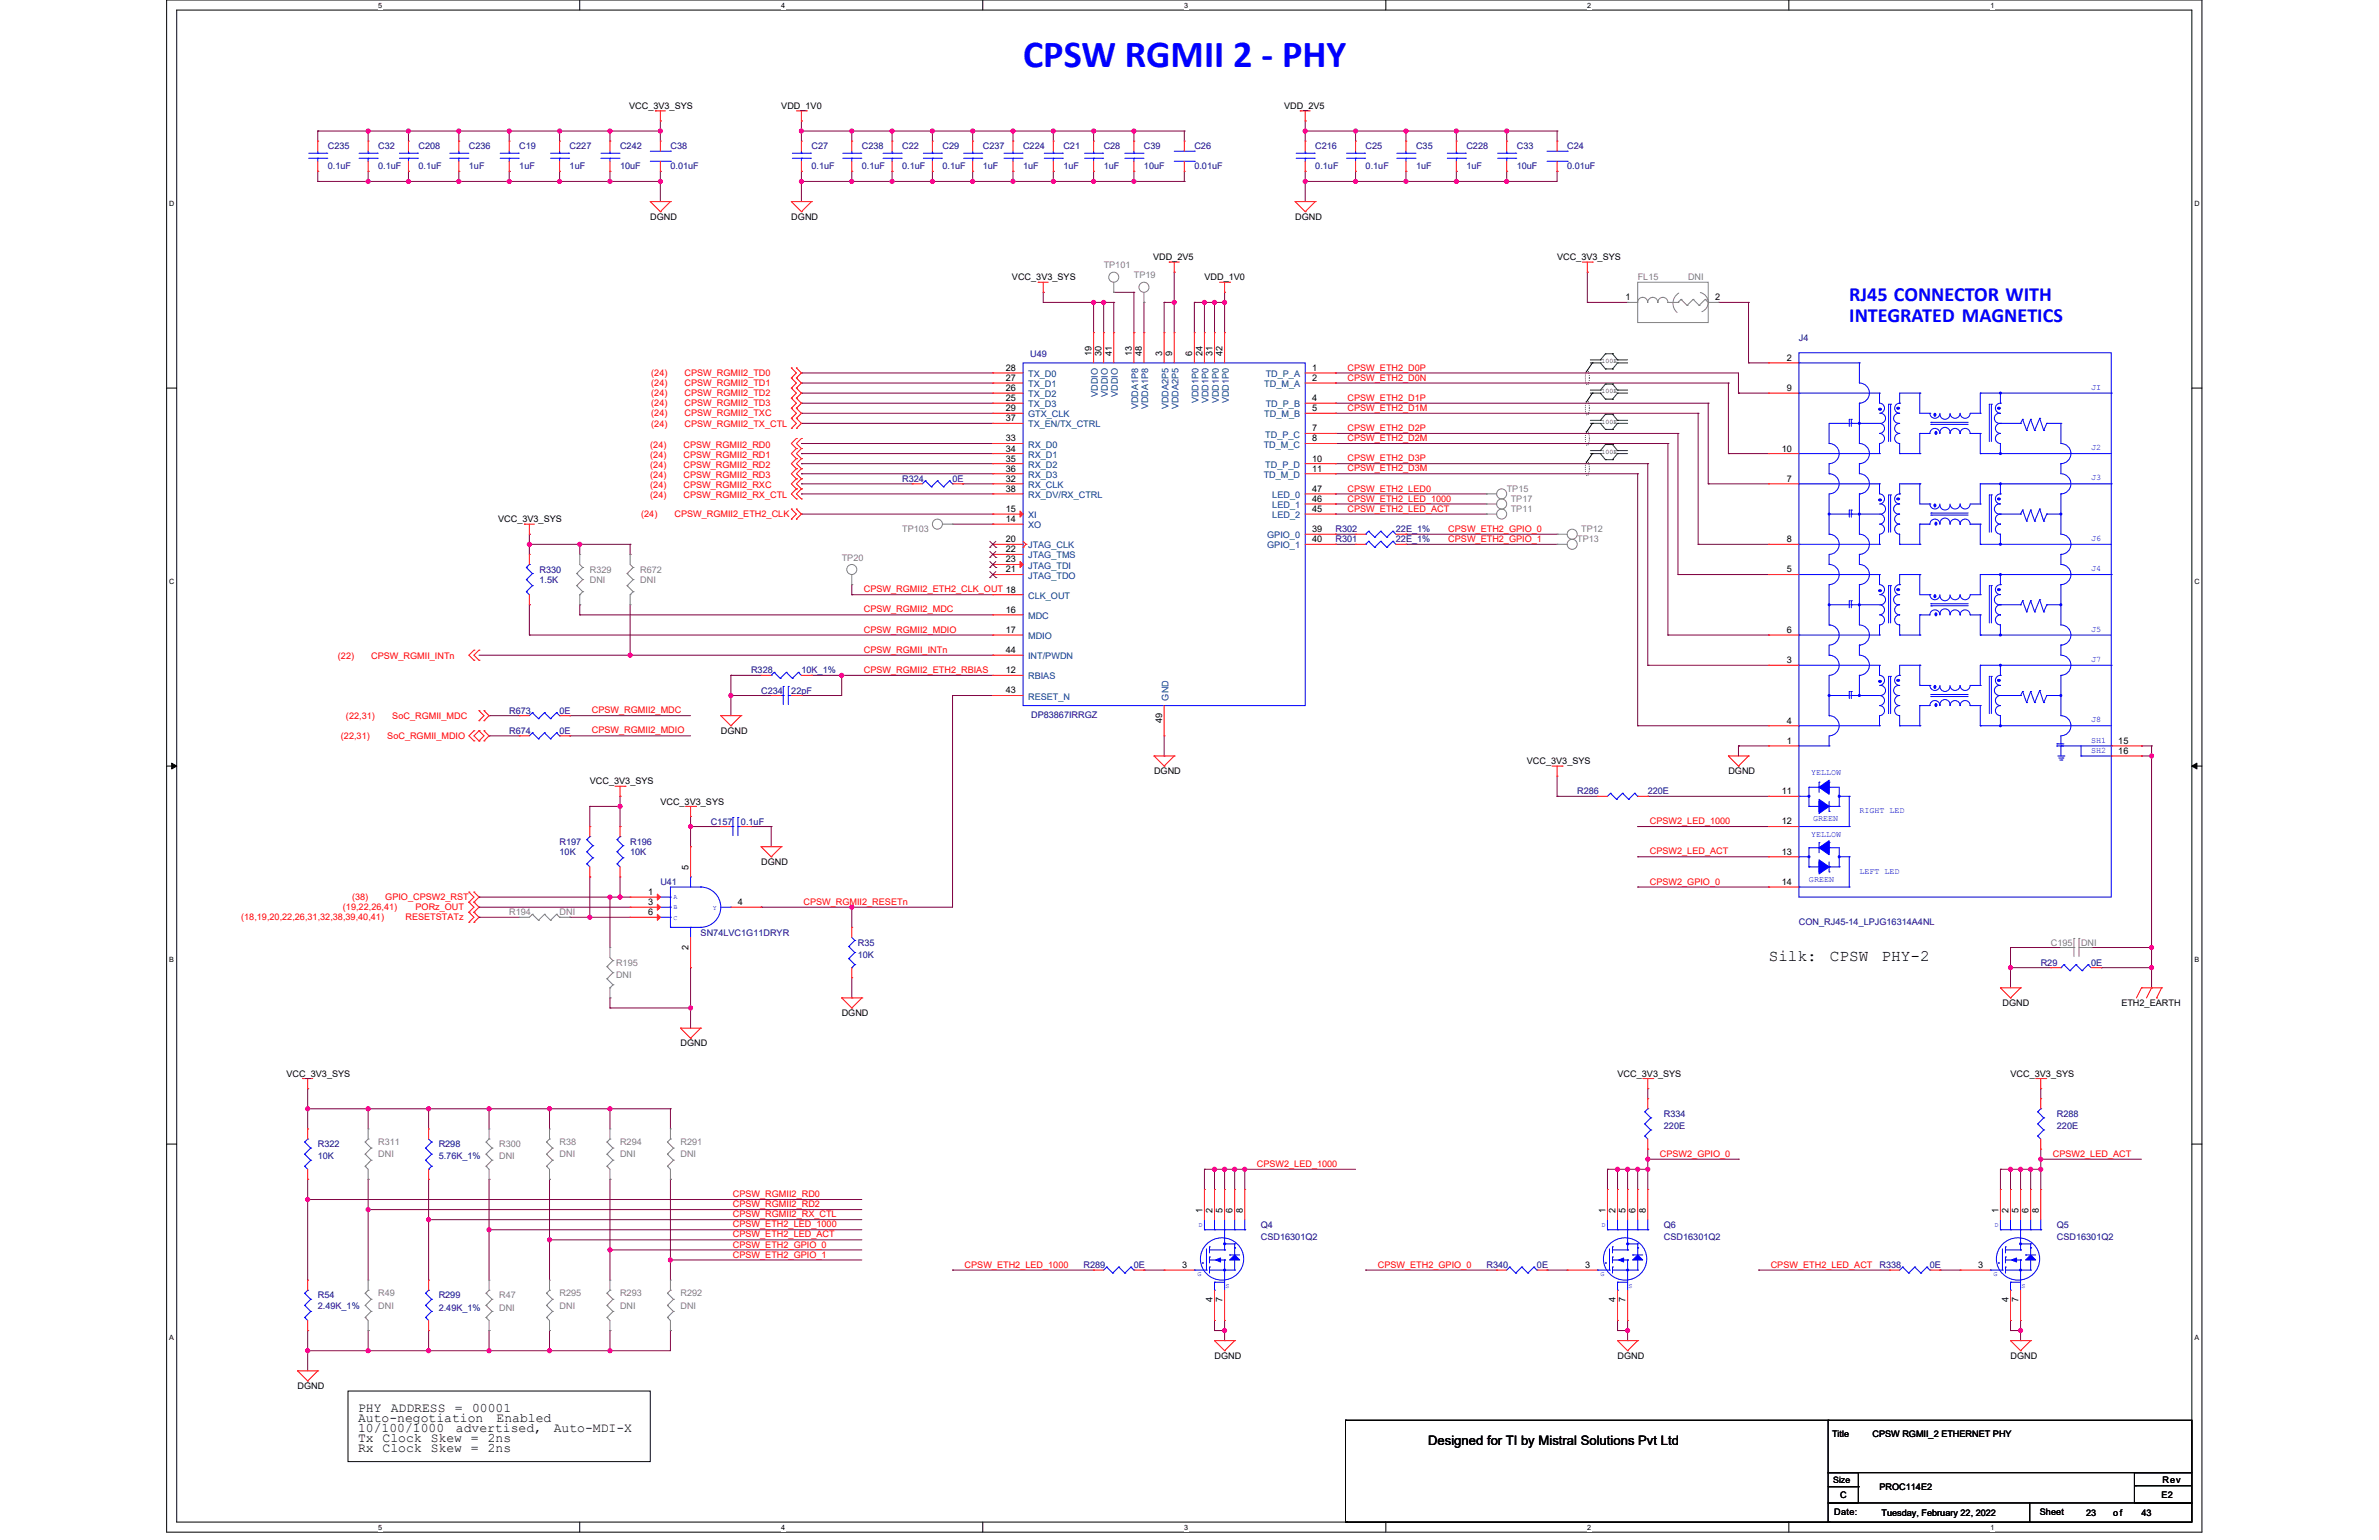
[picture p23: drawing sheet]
<svg xmlns="http://www.w3.org/2000/svg" width="432mm" height="279mm" viewBox="0 0 432 279" stroke-linecap="round" stroke-linejoin="round" font-family="sans-serif">
<defs><g id="words">
<text font-size="6.9" fill="#00f" x="185.7" y="12.1">CPSW RGMII 2 - PHY</text>
<g font-size="3.7" fill="#00f">
<text x="335.7" y="54.7">RJ45 CONNECTOR WITH</text>
<text x="335.7" y="58.3">INTEGRATED MAGNETICS</text>
</g>
<g font-size="2.9">
<text x="321" y="174.3">Silk:</text>
<text x="332.1" y="174.3">CPSW</text>
<text x="341.5" y="174.3">PHY-2</text>
</g>
<g font-size="2.4">
<text x="65" y="256.2">PHY</text>
<text x="70.9" y="256.2">ADDRESS</text>
<text x="82.6" y="256.2">=</text>
<text x="85.7" y="256.2">00001</text>
<text x="65" y="263.5">Rx Clock Skew = 2ns</text>
<text x="65" y="261.7">Tx Clock Skew = 2ns</text>
<text x="65" y="258">Auto-negotiation</text>
<text x="65" y="259.8">10/100/1000</text>
<text x="82.7" y="259.8">advertised,</text>
<text x="90.1" y="258">Enabled</text>
<text x="100.5" y="259.8">Auto-MDI-X</text>
<text x="259.2" y="262.2">Designed for TI by Mistral Solutions Pvt Ltd</text>
</g>
<g font-size="1.6">
<text x="114.2" y="19.8">VCC_3V3_SYS</text>
<text x="141.8" y="19.8">VDD_1V0</text>
<text x="233.1" y="19.8">VDD_2V5</text>
<text x="118" y="39.9">DGND</text>
<text x="143.6" y="39.9">DGND</text>
<text x="235.1" y="39.9">DGND</text>
<text x="209.3" y="47.2">VDD_2V5</text>
<text x="282.6" y="47.2">VCC_3V3_SYS</text>
<text x="183.7" y="50.9">VCC_3V3_SYS</text>
<text x="218.6" y="50.9">VDD_1V0</text>
<text x="295" y="54.5">1</text>
<text x="311.3" y="54.5">2</text>
<text x="198.1" y="64.6" transform="rotate(-90 198.1 64.6)">19</text>
<text x="199.9" y="64.6" transform="rotate(-90 199.9 64.6)">30</text>
<text x="201.8" y="64.6" transform="rotate(-90 201.8 64.6)">41</text>
<text x="205.4" y="64.6" transform="rotate(-90 205.4 64.6)">13</text>
<text x="207.3" y="64.6" transform="rotate(-90 207.3 64.6)">48</text>
<text x="210.9" y="64.6" transform="rotate(-90 210.9 64.6)">3</text>
<text x="212.8" y="64.6" transform="rotate(-90 212.8 64.6)">9</text>
<text x="216.4" y="64.6" transform="rotate(-90 216.4 64.6)">6</text>
<text x="218.2" y="64.6" transform="rotate(-90 218.2 64.6)">24</text>
<text x="220.1" y="64.6" transform="rotate(-90 220.1 64.6)">31</text>
<text x="221.9" y="64.6" transform="rotate(-90 221.9 64.6)">42</text>
<text x="324.3" y="65.5">2</text>
<text x="182.6" y="67.3">28</text>
<text x="182.6" y="69.1">27</text>
<text x="182.6" y="70.9">26</text>
<text x="238.2" y="67.3">1</text>
<text x="238.2" y="69.1">2</text>
<text x="324.3" y="70.9">9</text>
<text x="182.6" y="74.6">29</text>
<text x="182.6" y="76.4">37</text>
<text x="182.6" y="72.8">25</text>
<text x="238.2" y="72.8">4</text>
<text x="238.2" y="74.6">5</text>
<text x="182.6" y="80.1">33</text>
<text x="182.6" y="81.9">34</text>
<text x="182.6" y="83.8">35</text>
<text x="238.2" y="78.3">7</text>
<text x="238.2" y="80.1">8</text>
<text x="238.2" y="83.8">10</text>
<text x="323.4" y="81.9">10</text>
<text x="182.6" y="89.2">38</text>
<text x="182.6" y="85.6">36</text>
<text x="182.6" y="87.4">32</text>
<text x="238.2" y="85.6">11</text>
<text x="238.2" y="89.2">47</text>
<text x="324.3" y="87.4">7</text>
<text x="90.4" y="94.8">VCC_3V3_SYS</text>
<text x="182.6" y="92.9">15</text>
<text x="182.6" y="94.7">14</text>
<text x="238.2" y="91.1">46</text>
<text x="238.2" y="92.9">45</text>
<text x="182.6" y="98.4">20</text>
<text x="182.6" y="100.2">22</text>
<text x="238.2" y="96.6">39</text>
<text x="238.2" y="98.4">40</text>
<text x="324.3" y="98.4">8</text>
<text x="182.6" y="102">23</text>
<text x="182.6" y="103.9">21</text>
<text x="324.3" y="103.9">5</text>
<text x="182.6" y="111.2">16</text>
<text x="182.6" y="114.8">17</text>
<text x="182.6" y="118.5">44</text>
<text x="324.3" y="114.8">6</text>
<text x="182.6" y="122.2">12</text>
<text x="182.6" y="125.8">43</text>
<text x="324.3" y="120.3">3</text>
<text x="210.9" y="131.1" transform="rotate(-90 210.9 131.1)">49</text>
<text x="324.3" y="131.3">4</text>
<text x="130.8" y="133.2">DGND</text>
<text x="324.3" y="135">1</text>
<text x="384.5" y="135">15</text>
<text x="384.5" y="136.8">16</text>
<text x="107.1" y="142.3">VCC_3V3_SYS</text>
<text x="209.5" y="140.5">DGND</text>
<text x="277.1" y="138.6">VCC_3V3_SYS</text>
<text x="313.7" y="140.5">DGND</text>
<text x="119.9" y="146">VCC_3V3_SYS</text>
<text x="323.4" y="144.1">11</text>
<text x="323.4" y="149.6">12</text>
<text x="323.4" y="155.1">13</text>
<text x="125" y="157.8" transform="rotate(-90 125 157.8)">5</text>
<text x="138.1" y="156.9">DGND</text>
<text x="323.4" y="160.6">14</text>
<text x="117.7" y="162.4">1</text>
<text x="117.7" y="164.2">3</text>
<text x="117.7" y="166">6</text>
<text x="133.9" y="164.2">4</text>
<text x="125" y="172.3" transform="rotate(-90 125 172.3)">2</text>
<text x="152.8" y="184.4">DGND</text>
<text x="363.5" y="182.5">DGND</text>
<text x="385" y="182.5">ETH2_EARTH</text>
<text x="123.5" y="189.9">DGND</text>
<text x="52" y="195.3">VCC_3V3_SYS</text>
<text x="293.6" y="195.3">VCC_3V3_SYS</text>
<text x="364.9" y="195.3">VCC_3V3_SYS</text>
<text x="218.2" y="220" transform="rotate(-90 218.2 220)">1</text>
<text x="220.1" y="220" transform="rotate(-90 220.1 220)">2</text>
<text x="221.9" y="220" transform="rotate(-90 221.9 220)">5</text>
<text x="223.7" y="220" transform="rotate(-90 223.7 220)">6</text>
<text x="225.6" y="220" transform="rotate(-90 225.6 220)">8</text>
<text x="291.4" y="220" transform="rotate(-90 291.4 220)">1</text>
<text x="293.2" y="220" transform="rotate(-90 293.2 220)">2</text>
<text x="295" y="220" transform="rotate(-90 295 220)">5</text>
<text x="296.9" y="220" transform="rotate(-90 296.9 220)">6</text>
<text x="298.7" y="220" transform="rotate(-90 298.7 220)">8</text>
<text x="362.7" y="220" transform="rotate(-90 362.7 220)">1</text>
<text x="364.5" y="220" transform="rotate(-90 364.5 220)">2</text>
<text x="366.4" y="220" transform="rotate(-90 366.4 220)">5</text>
<text x="368.2" y="220" transform="rotate(-90 368.2 220)">6</text>
<text x="370" y="220" transform="rotate(-90 370 220)">8</text>
<text x="214.6" y="230.1">3</text>
<text x="287.7" y="230.1">3</text>
<text x="359.1" y="230.1">3</text>
<text x="220.1" y="236.3" transform="rotate(-90 220.1 236.3)">4</text>
<text x="221.9" y="236.3" transform="rotate(-90 221.9 236.3)">7</text>
<text x="293.2" y="236.3" transform="rotate(-90 293.2 236.3)">4</text>
<text x="295" y="236.3" transform="rotate(-90 295 236.3)">7</text>
<text x="364.5" y="236.3" transform="rotate(-90 364.5 236.3)">4</text>
<text x="366.4" y="236.3" transform="rotate(-90 366.4 236.3)">7</text>
<text x="220.4" y="246.5">DGND</text>
<text x="293.6" y="246.5">DGND</text>
<text x="364.9" y="246.5">DGND</text>
<text x="54" y="252">DGND</text>
<text x="332.5" y="260.6">Title</text>
<text x="339.9" y="260.6">CPSW RGMII_2 ETHERNET PHY</text>
<text x="332.7" y="269">Size</text>
<text x="392.5" y="269">Rev</text>
<text x="332.9" y="274.9">Date:</text>
<text x="334" y="271.8">C</text>
<text x="341.1" y="270.3">PROC114E2</text>
<text x="341.5" y="275.1">Tuesday, February 22, 2022</text>
<text x="370.2" y="274.9">Sheet</text>
<text x="378.6" y="275.1">23</text>
<text x="383.6" y="275.1">of</text>
<text x="388.7" y="275.1">43</text>
<text x="392.3" y="271.8">E2</text>
</g>
<g font-size="1.6" fill="#000080">
<text x="59.5" y="27.1">C235</text>
<text x="68.6" y="27.1">C32</text>
<text x="76" y="27.1">C208</text>
<text x="85.1" y="27.1">C236</text>
<text x="94.3" y="27.1">C19</text>
<text x="103.4" y="27.1">C227</text>
<text x="112.5" y="27.1">C242</text>
<text x="121.7" y="27.1">C38</text>
<text x="147.3" y="27.1">C27</text>
<text x="156.4" y="27.1">C238</text>
<text x="163.7" y="27.1">C22</text>
<text x="171.1" y="27.1">C29</text>
<text x="178.4" y="27.1">C237</text>
<text x="185.7" y="27.1">C224</text>
<text x="193" y="27.1">C21</text>
<text x="200.3" y="27.1">C28</text>
<text x="207.6" y="27.1">C39</text>
<text x="216.8" y="27.1">C26</text>
<text x="238.7" y="27.1">C216</text>
<text x="247.9" y="27.1">C25</text>
<text x="257" y="27.1">C35</text>
<text x="266.2" y="27.1">C228</text>
<text x="275.3" y="27.1">C33</text>
<text x="284.4" y="27.1">C24</text>
<text x="59.5" y="30.7">0.1uF</text>
<text x="68.6" y="30.7">0.1uF</text>
<text x="76" y="30.7">0.1uF</text>
<text x="85.1" y="30.7">1uF</text>
<text x="94.3" y="30.7">1uF</text>
<text x="103.4" y="30.7">1uF</text>
<text x="112.5" y="30.7">10uF</text>
<text x="121.7" y="30.7">0.01uF</text>
<text x="147.3" y="30.7">0.1uF</text>
<text x="156.4" y="30.7">0.1uF</text>
<text x="163.7" y="30.7">0.1uF</text>
<text x="171.1" y="30.7">0.1uF</text>
<text x="178.4" y="30.7">1uF</text>
<text x="185.7" y="30.7">1uF</text>
<text x="193" y="30.7">1uF</text>
<text x="200.3" y="30.7">1uF</text>
<text x="207.6" y="30.7">10uF</text>
<text x="216.8" y="30.7">0.01uF</text>
<text x="238.7" y="30.7">0.1uF</text>
<text x="247.9" y="30.7">0.1uF</text>
<text x="257" y="30.7">1uF</text>
<text x="266.2" y="30.7">1uF</text>
<text x="275.3" y="30.7">10uF</text>
<text x="284.4" y="30.7">0.01uF</text>
<text x="187" y="64.8">U49</text>
<text x="326.5" y="61.8">J4</text>
<text x="163.7" y="87.4">R324</text>
<text x="172.9" y="87.4">0E</text>
<text x="242.4" y="98.4">R301</text>
<text x="242.4" y="96.6">R302</text>
<text x="253.4" y="98.4">22E_1%</text>
<text x="253.4" y="96.6">22E_1%</text>
<text x="97.9" y="103.9">R330</text>
<text x="97.9" y="105.7">1.5K</text>
<text x="136.3" y="122.2">R328</text>
<text x="138.1" y="125.8">C234</text>
<text x="143.6" y="125.8">22pF</text>
<text x="145.5" y="122.2">10K_1%</text>
<text x="92.4" y="129.5">R673</text>
<text x="101.6" y="129.5">0E</text>
<text x="187.2" y="130.2">DP83867IRRGZ</text>
<text x="92.4" y="133.2">R674</text>
<text x="101.6" y="133.2">0E</text>
<text x="129" y="149.6">C157</text>
<text x="134.5" y="149.6">0.1uF</text>
<text x="286.3" y="144.1">R286</text>
<text x="299.1" y="144.1">220E</text>
<text x="101.6" y="153.3">R197</text>
<text x="101.6" y="155.1">10K</text>
<text x="114.4" y="153.3">R196</text>
<text x="114.4" y="155.1">10K</text>
<text x="119.9" y="160.6">U41</text>
<text x="326.5" y="167.9">CON_RJ45-14_LPJG16314A4NL</text>
<text x="127.2" y="169.7">SN74LVC1G11DRYR</text>
<text x="155.7" y="171.6">R35</text>
<text x="155.7" y="173.8">10K</text>
<text x="370.4" y="175.2">R29</text>
<text x="379.5" y="175.2">0E</text>
<text x="302" y="202.7">R334</text>
<text x="373.3" y="202.7">R288</text>
<text x="57.7" y="208.1">R322</text>
<text x="79.6" y="208.1">R298</text>
<text x="302" y="204.9">220E</text>
<text x="373.3" y="204.9">220E</text>
<text x="57.7" y="210.3">10K</text>
<text x="79.6" y="210.3">5.76K_1%</text>
<text x="228.9" y="222.8">Q4</text>
<text x="228.9" y="225">CSD16301Q2</text>
<text x="302" y="222.8">Q6</text>
<text x="302" y="225">CSD16301Q2</text>
<text x="373.3" y="222.8">Q5</text>
<text x="373.3" y="225">CSD16301Q2</text>
<text x="196.7" y="230.1">R289</text>
<text x="205.8" y="230.1">0E</text>
<text x="269.8" y="230.1">R340</text>
<text x="279" y="230.1">0E</text>
<text x="341.1" y="230.1">R338</text>
<text x="350.3" y="230.1">0E</text>
<text x="57.7" y="235.6">R54</text>
<text x="57.7" y="237.4">2.49K_1%</text>
<text x="79.6" y="235.6">R299</text>
<text x="79.6" y="237.8">2.49K_1%</text>
</g>
<g font-size="1.6" fill="#808080">
<text x="200.3" y="48.7">TP101</text>
<text x="205.8" y="50.5">TP19</text>
<text x="297.3" y="50.9">FL15</text>
<text x="306.4" y="50.9">DNI</text>
<text x="273.5" y="89.3">TP15</text>
<text x="274.2" y="91.1">TP17</text>
<text x="274.2" y="92.9">TP11</text>
<text x="152.8" y="101.7">TP20</text>
<text x="163.7" y="96.6">TP103</text>
<text x="286.3" y="98.4">TP13</text>
<text x="287" y="96.6">TP12</text>
<text x="107.1" y="103.9">R329</text>
<text x="107.1" y="105.7">DNI</text>
<text x="116.2" y="103.9">R672</text>
<text x="116.2" y="105.7">DNI</text>
<text x="92.4" y="166.1">R194</text>
<text x="101.6" y="166.1">DNI</text>
<text x="372.2" y="171.6">C195</text>
<text x="377.7" y="171.6">DNI</text>
<text x="111.8" y="175.2">R195</text>
<text x="111.8" y="177.4">DNI</text>
<text x="68.6" y="207.8">R311</text>
<text x="68.6" y="210">DNI</text>
<text x="90.6" y="208.1">R300</text>
<text x="101.6" y="207.8">R38</text>
<text x="101.6" y="210">DNI</text>
<text x="112.5" y="207.8">R294</text>
<text x="112.5" y="210">DNI</text>
<text x="123.5" y="207.8">R291</text>
<text x="123.5" y="210">DNI</text>
<text x="90.6" y="210.3">DNI</text>
<text x="68.6" y="235.2">R49</text>
<text x="68.6" y="237.4">DNI</text>
<text x="90.6" y="235.6">R47</text>
<text x="90.6" y="237.8">DNI</text>
<text x="101.6" y="235.2">R295</text>
<text x="101.6" y="237.4">DNI</text>
<text x="112.5" y="235.2">R293</text>
<text x="112.5" y="237.4">DNI</text>
<text x="123.5" y="235.2">R292</text>
<text x="123.5" y="237.4">DNI</text>
</g>
<g font-size="1.6" fill="#f00">
<text x="118.2" y="68.2">(24)</text>
<text x="118.2" y="71.9">(24)</text>
<text x="118.2" y="70.1">(24)</text>
<text x="124.2" y="68.2">CPSW_RGMII2_TD0</text>
<text x="124.2" y="71.9">CPSW_RGMII2_TD2</text>
<text x="124.2" y="70.1">CPSW_RGMII2_TD1</text>
<text x="244.6" y="67.2">CPSW_ETH2_D0P</text>
<text x="244.6" y="69.1">CPSW_ETH2_D0N</text>
<text x="118.2" y="73.7">(24)</text>
<text x="118.2" y="77.4">(24)</text>
<text x="118.2" y="75.6">(24)</text>
<text x="124.2" y="73.7">CPSW_RGMII2_TD3</text>
<text x="124.2" y="77.4">CPSW_RGMII2_TX_CTL</text>
<text x="124.2" y="75.6">CPSW_RGMII2_TXC</text>
<text x="244.6" y="72.7">CPSW_ETH2_D1P</text>
<text x="244.6" y="74.5">CPSW_ETH2_D1M</text>
<text x="118" y="81.2">(24)</text>
<text x="118" y="83.1">(24)</text>
<text x="124.1" y="81.2">CPSW_RGMII2_RD0</text>
<text x="124.1" y="83.1">CPSW_RGMII2_RD1</text>
<text x="244.6" y="80">CPSW_ETH2_D2M</text>
<text x="244.6" y="78.2">CPSW_ETH2_D2P</text>
<text x="244.6" y="83.7">CPSW_ETH2_D3P</text>
<text x="118" y="88.5">(24)</text>
<text x="118" y="84.9">(24)</text>
<text x="118" y="86.7">(24)</text>
<text x="124.1" y="88.5">CPSW_RGMII2_RXC</text>
<text x="124.1" y="84.9">CPSW_RGMII2_RD2</text>
<text x="124.1" y="86.7">CPSW_RGMII2_RD3</text>
<text x="244.6" y="85.5">CPSW_ETH2_D3M</text>
<text x="244.6" y="89.2">CPSW_ETH2_LED0</text>
<text x="116.4" y="93.8">(24)</text>
<text x="118" y="90.4">(24)</text>
<text x="122.4" y="93.8">CPSW_RGMII2_ETH2_CLK</text>
<text x="124.1" y="90.4">CPSW_RGMII2_RX_CTL</text>
<text x="244.6" y="91">CPSW_ETH2_LED_1000</text>
<text x="244.6" y="92.8">CPSW_ETH2_LED_ACT</text>
<text x="262.9" y="96.5">CPSW_ETH2_GPIO_0</text>
<text x="262.9" y="98.3">CPSW_ETH2_GPIO_1</text>
<text x="156.8" y="107.5">CPSW_RGMII2_ETH2_CLK_OUT 18</text>
<text x="156.8" y="111.1">CPSW_RGMII2_MDC</text>
<text x="61.3" y="119.6">(22)</text>
<text x="67.4" y="119.6">CPSW_RGMII_INTn</text>
<text x="156.8" y="114.8">CPSW_RGMII2_MDIO</text>
<text x="156.8" y="118.4">CPSW_RGMII_INTn</text>
<text x="156.8" y="122.1">CPSW_RGMII2_ETH2_RBIAS</text>
<text x="62.8" y="130.4">(22,31)</text>
<text x="71.2" y="130.4">SoC_RGMII_MDC</text>
<text x="107.4" y="129.4">CPSW_RGMII2_MDC</text>
<text x="61.9" y="134.1">(22,31)</text>
<text x="70.3" y="134.1">SoC_RGMII_MDIO</text>
<text x="107.4" y="133.1">CPSW_RGMII2_MDIO</text>
<text x="299.4" y="149.5">CPSW2_LED_1000</text>
<text x="299.4" y="155">CPSW2_LED_ACT</text>
<text x="299.4" y="160.5">CPSW2_GPIO_0</text>
<text x="43.8" y="167">(18,19,20,22,26,31,32,38,39,40,41)</text>
<text x="62.2" y="165.2">(19,22,26,41)</text>
<text x="63.9" y="163.3">(38)</text>
<text x="69.9" y="163.3">GPIO_CPSW2_RST</text>
<text x="73.6" y="167">RESETSTATz</text>
<text x="75.4" y="165.2">PORz_OUT</text>
<text x="145.8" y="164.2">CPSW_RGMII2_RESETn</text>
<text x="301.3" y="209.9">CPSW2_GPIO_0</text>
<text x="372.6" y="209.9">CPSW2_LED_ACT</text>
<text x="228.1" y="211.7">CPSW2_LED_1000</text>
<text x="133" y="220.9">CPSW_RGMII2_RX_CTL</text>
<text x="133" y="217.2">CPSW_RGMII2_RD0</text>
<text x="133" y="219">CPSW_RGMII2_RD2</text>
<text x="133" y="226.3">CPSW_ETH2_GPIO_0</text>
<text x="133" y="222.7">CPSW_ETH2_LED_1000</text>
<text x="133" y="224.5">CPSW_ETH2_LED_ACT</text>
<text x="133" y="228.2">CPSW_ETH2_GPIO_1</text>
<text x="175.1" y="230">CPSW_ETH2_LED_1000</text>
<text x="250.1" y="230">CPSW_ETH2_GPIO_0</text>
<text x="321.4" y="230">CPSW_ETH2_LED_ACT</text>
</g>
<g font-size="1.6" fill="#004080">
<text x="186.6" y="68.4">TX_D0</text>
<text x="186.6" y="70.2">TX_D1</text>
<text x="199.3" y="72" transform="rotate(-90 199.3 72)">VDDIO</text>
<text x="201.1" y="72" transform="rotate(-90 201.1 72)">VDDIO</text>
<text x="202.9" y="72" transform="rotate(-90 202.9 72)">VDDIO</text>
<text x="229.5" y="70.2">TD_M_A</text>
<text x="229.7" y="68.4">TD_P_A</text>
<text x="186.6" y="75.7">GTX_CLK</text>
<text x="186.6" y="77.6">TX_EN/TX_CTRL</text>
<text x="186.6" y="72.1">TX_D2</text>
<text x="186.6" y="73.9">TX_D3</text>
<text x="206.6" y="74.3" transform="rotate(-90 206.6 74.3)">VDDA1P8</text>
<text x="208.4" y="74.3" transform="rotate(-90 208.4 74.3)">VDDA1P8</text>
<text x="212.1" y="74.3" transform="rotate(-90 212.1 74.3)">VDDA2P5</text>
<text x="213.9" y="74.3" transform="rotate(-90 213.9 74.3)">VDDA2P5</text>
<text x="217.5" y="73.2" transform="rotate(-90 217.5 73.2)">VDD1P0</text>
<text x="219.4" y="73.2" transform="rotate(-90 219.4 73.2)">VDD1P0</text>
<text x="221.2" y="73.2" transform="rotate(-90 221.2 73.2)">VDD1P0</text>
<text x="223" y="73.2" transform="rotate(-90 223 73.2)">VDD1P0</text>
<text x="229.5" y="75.7">TD_M_B</text>
<text x="229.7" y="73.9">TD_P_B</text>
<text x="186.6" y="81.2">RX_D0</text>
<text x="186.6" y="83">RX_D1</text>
<text x="229.4" y="81.2">TD_M_C</text>
<text x="229.6" y="79.4">TD_P_C</text>
<text x="186.6" y="84.9">RX_D2</text>
<text x="186.6" y="86.7">RX_D3</text>
<text x="186.6" y="88.5">RX_CLK</text>
<text x="229.4" y="86.7">TD_M_D</text>
<text x="229.6" y="84.9">TD_P_D</text>
<text x="186.6" y="90.4">RX_DV/RX_CTRL</text>
<text x="186.6" y="94">XI</text>
<text x="186.6" y="95.8">XO</text>
<text x="230.9" y="90.4">LED_0</text>
<text x="230.9" y="92.2">LED_1</text>
<text x="230.9" y="94">LED_2</text>
<text x="186.6" y="99.5">JTAG_CLK</text>
<text x="186.6" y="101.3">JTAG_TMS</text>
<text x="230" y="97.7">GPIO_0</text>
<text x="230" y="99.5">GPIO_1</text>
<text x="186.6" y="103.2">JTAG_TDI</text>
<text x="186.6" y="105">JTAG_TDO</text>
<text x="186.6" y="108.6">CLK_OUT</text>
<text x="186.6" y="112.3">MDC</text>
<text x="186.6" y="116">MDIO</text>
<text x="186.6" y="119.6">INT/PWDN</text>
<text x="186.6" y="123.3">RBIAS</text>
<text x="186.6" y="126.9">RESET_N</text>
<text x="212.1" y="127.1" transform="rotate(-90 212.1 127.1)">GND</text>
</g>
<g font-size="1.5" fill="#00f">
<text x="379.5" y="70.7">JI</text>
<text x="379.5" y="81.7">J2</text>
<text x="379.5" y="87.2">J3</text>
<text x="379.5" y="98.1">J6</text>
<text x="379.5" y="103.6">J4</text>
<text x="379.5" y="114.6">J5</text>
<text x="379.5" y="120.1">J7</text>
<text x="379.5" y="131.1">J8</text>
<text x="379.5" y="134.7">SH1</text>
<text x="379.5" y="136.5">SH2</text>
<text x="328.7" y="140.6">YELLOW</text>
<text x="329.1" y="149">GREEN</text>
<text x="337.5" y="147.5">RIGHT LED</text>
<text x="328.7" y="151.9">YELLOW</text>
<text x="328.3" y="160">GREEN</text>
<text x="337.5" y="158.5">LEFT LED</text>
</g>
<g font-size="1.3">
<text x="68.6" y="1.4">5</text>
<text x="141.8" y="1.4">4</text>
<text x="215" y="1.4">3</text>
<text x="288.1" y="1.4">2</text>
<text x="361.3" y="1.4">1</text>
<text x="30.7" y="37.3">D</text>
<text x="398.3" y="37.3">D</text>
<text x="30.7" y="105.9">C</text>
<text x="398.3" y="105.9">C</text>
<text x="30.7" y="174.5">B</text>
<text x="398.3" y="174.5">B</text>
<text x="30.7" y="243">A</text>
<text x="398.3" y="243">A</text>
<text x="68.6" y="277.5">5</text>
<text x="141.8" y="277.5">4</text>
<text x="215" y="277.5">3</text>
<text x="288.1" y="277.5">2</text>
<text x="361.3" y="277.5">1</text>
</g>
<g font-size="1.2">
<text x="290.7" y="65.9">100E</text>
<text x="290.7" y="71.4">100E</text>
<text x="290.7" y="76.9">100E</text>
<text x="290.7" y="82.4">100E</text>
</g>
<g font-size="1.2" fill="#00f">
<text x="122.2" y="164.8">B</text>
<text x="122.2" y="166.9">C</text>
<text x="122.2" y="163.2">A</text>
<text x="129.4" y="165">Y</text>
<text x="217.5" y="222.6">D</text>
<text x="290.7" y="222.6">D</text>
<text x="362" y="222.6">D</text>
<text x="217.3" y="231.6">G</text>
<text x="222.5" y="233.6">S</text>
<text x="290.5" y="231.6">G</text>
<text x="295.6" y="233.6">S</text>
<text x="361.8" y="231.6">G</text>
<text x="366.9" y="233.6">S</text>
</g>
</g></defs>
<path d="M30.2 0h369.5v278h-369.5zM32.1 1.8h365.7v274.3h-365.7z" fill="none" stroke="#000" stroke-width=".18"/>
<g fill="#fff">
<path d="M68.7 .2h.7v1.4h-.7z"/>
<path d="M68.7 276.3h.7v1.5h-.7z"/>
</g>
<path d="M105.2 0v1.8M105.2 276.1v1.9" fill="none" stroke="#000" stroke-width=".18"/>
<g fill="#fff">
<path d="M141.8 .2h.7v1.4h-.7z"/>
<path d="M141.8 276.3h.7v1.5h-.7z"/>
</g>
<path d="M178.4 0v1.8M178.4 276.1v1.9" fill="none" stroke="#000" stroke-width=".18"/>
<g fill="#fff">
<path d="M215 .2h.7v1.4h-.7z"/>
<path d="M215 276.3h.7v1.5h-.7z"/>
</g>
<path d="M251.5 0v1.8M251.5 276.1v1.9" fill="none" stroke="#000" stroke-width=".18"/>
<g fill="#fff">
<path d="M288.1 .2h.7v1.4h-.7z"/>
<path d="M288.1 276.3h.7v1.5h-.7z"/>
</g>
<path d="M324.7 0v1.8M324.7 276.1v1.9" fill="none" stroke="#000" stroke-width=".18"/>
<g fill="#fff">
<path d="M361.3 .2h.7v1.4h-.7z"/>
<path d="M361.3 276.3h.7v1.5h-.7z"/>
<path d="M30.7 36.1h1v1.5h-1z"/>
<path d="M398.3 36.1h.9v1.5h-.9z"/>
<path d="M30.7 104.7h1v1.5h-1z"/>
<path d="M398.3 104.7h.9v1.5h-.9z"/>
</g>
<path d="M30.2 70.4h1.9M397.8 70.4h1.9" fill="none" stroke="#000" stroke-width=".18"/>
<g fill="#fff">
<path d="M30.7 173.3h.9v1.4h-.9z"/>
<path d="M398.3 173.3h.9v1.4h-.9z"/>
</g>
<path d="M30.2 139h1.9M31.2 138.5l.9 .5-.9 .5zM397.8 139l.9-.5v1zM397.8 139h1.9" fill="none" stroke="#000" stroke-width=".18"/>
<path d="M31.2 138.5l.9 .5-.9 .5zM397.8 139l.9-.5v1z" fill="#000"/>
<g fill="#fff">
<path d="M30.7 241.9h.9v1.4h-.9z"/>
<path d="M398.3 241.9h.9v1.4h-.9z"/>
</g>
<path d="M289 65.8h.1M289 71.3h.1M289 76.8h.1M289 65.8l-1.1 1.7M289 71.3l-1.1 1.7M289 76.8l-1.1 1.7M289 82.3h.1M289 82.3l-1.1 1.6M30.2 207.6h1.9M397.8 207.6h1.9M63.2 252.4h54.8v12.8h-54.8z" fill="none" stroke="#000" stroke-width=".18"/>
<g fill="none" stroke="#008000" stroke-width=".18">
<path d="M288.7 65.3h1.8M288.7 65.8h1.8M288.7 70.8h1.8M288.7 71.3h1.8M288.7 76.3h1.8M288.7 76.8h1.8M290.5 65.3h.1M290.5 65.8h.1M290.5 70.8h.1M290.5 71.3h.1M290.5 76.3h.1M290.5 76.8h.1"/>
<path d="M290.5 65.8l.9 1.1M290.5 71.3l.9 1.1M290.5 76.8l.9 1.1M291.4 64.2h.1M291.4 66.9h.1M291.4 69.7h.1M291.4 72.4h.1M291.4 75.2h.1M291.4 77.9h.1M291.4 64.2l-.9 1.1M291.4 64.2h1.3M291.4 66.9h1.3"/>
<path d="M291.4 69.7l-.9 1.1M291.4 69.7h1.3M291.4 72.4h1.3M291.4 75.2l-.9 1.1M291.4 75.2h1.3M291.4 77.9h1.3M292.7 64.2h.1M292.7 66.9h.1M292.7 69.7h.1M292.7 72.4h.1M292.7 75.2h.1M292.7 77.9h.1"/>
<path d="M292.7 64.2l.9 1.1M292.7 69.7l.9 1.1M292.7 75.2l.9 1.1M293.6 65.3h.1M293.6 65.8h.1M293.6 70.8h.1M293.6 71.3h.1M293.6 76.3h.1M293.6 76.8h.1M293.6 65.3h1.8M293.6 65.8h1.8M293.6 65.8l-.9 1.1"/>
<path d="M293.6 70.8h1.8M293.6 71.3h1.8M293.6 71.3l-.9 1.1M293.6 76.3h1.8M293.6 76.8h1.8M293.6 76.8l-.9 1.1M288.7 81.7h1.8M288.7 82.3h1.8M290.5 81.7h.1M290.5 82.3h.1M290.5 82.3l.9 1.1M291.4 80.7h.1"/>
<path d="M291.4 83.4h.1M291.4 80.7l-.9 1M291.4 80.7h1.3M291.4 83.4h1.3M292.7 80.7h.1M292.7 83.4h.1M292.7 80.7l.9 1M293.6 81.7h.1M293.6 82.3h.1M293.6 81.7h1.8M293.6 82.3h1.8M293.6 82.3l-.9 1.1"/>
</g>
<path d="M288 67.2l.1-.1a2.73 2.73 0 0 1 0 2.8 2.82 2.82 0 0 1-.1-2.7zM288 72.7l.1-.1a2.73 2.73 0 0 1 0 2.7 2.82 2.82 0 0 1-.1-2.6zM288 78.2l.1-.1a2.73 2.73 0 0 1 0 2.7 2.82 2.82 0 0 1-.1-2.6zM288 83.7l.1-.1a2.73 2.73 0 0 1 0 2.7 2.82 2.82 0 0 1-.1-2.6z" fill="none" stroke="#000" stroke-width=".18" stroke-dasharray="0 .4"/>
<g fill="none" stroke="#800040" stroke-width=".18">
<path d="M211.3 137.2h.1M211.3 133.5v3.7M364.9 175.6h.1M364.9 171.9h.1M364.9 175.6h7.3M364.9 171.9v3.7M381.4 175.6h.1M381.4 175.6h9.1M55.8 197.5h.1M55.8 197.5v3.7M55.8 245.1h.1M55.8 245.1v3.6"/>
<path d="M110.7 245.1h.1M110.7 245.1h11"/>
</g>
<circle cx="364.9" cy="175.6" r=".37" fill="#f0f"/>
<circle cx="364.9" cy="175.6" r=".37" fill="none" stroke="#f0f" stroke-width=".18"/>
<path d="M388.7 137.2h.1M388.7 137.2h1.8M364.9 171.9h.1M364.9 175.6h.1M364.9 171.9h9.2M364.9 175.6v3.6M379.5 171.9h.1M379.5 171.9h11v3.7M390.5 175.6h.1" fill="none" stroke="#800040" stroke-width=".18"/>
<circle cx="390.5" cy="175.6" r=".37" fill="#f0f"/>
<circle cx="390.5" cy="175.6" r=".37" fill="none" stroke="#f0f" stroke-width=".18"/>
<g fill="none" stroke="#800040" stroke-width=".18">
<path d="M211.3 54.9h.1M211.3 54.9h1.8M216.8 54.9h.1M216.8 54.9h1.8M222.3 53h.1M222.3 53v1.9M145.5 67.7h.1M145.5 76.8h.1M145.5 75h.1M145.5 67.7h34.7M145.5 76.8h34.7M145.5 75h34.7"/>
<path d="M242.4 67.7h.1M242.4 67.7h73.1M145.5 93.3h.1M145.5 93.3h34.7M154.6 106.1h.1M154.6 106.1v1.8M147.3 122.5h.1M147.3 122.5h5.5M315.5 135.3h.1M315.5 135.3v1.9M315.5 135.3h5.5M390.5 179.2h.1"/>
<path d="M390.5 175.6v3.6"/>
</g>
<circle cx="222.3" cy="54.9" r=".37" fill="#f0f"/>
<circle cx="222.3" cy="54.9" r=".37" fill="none" stroke="#f0f" stroke-width=".18"/>
<path d="M213.1 49.4h.1M213.1 49.4v5.5" fill="none" stroke="#800040" stroke-width=".18"/>
<circle cx="213.1" cy="54.9" r=".37" fill="#f0f"/>
<circle cx="213.1" cy="54.9" r=".37" fill="none" stroke="#f0f" stroke-width=".18"/>
<path d="M189.4 54.9h9.1M198.5 54.9h.1" fill="none" stroke="#800040" stroke-width=".18"/>
<circle cx="198.5" cy="54.9" r=".37" fill="#f0f"/>
<circle cx="198.5" cy="54.9" r=".37" fill="none" stroke="#f0f" stroke-width=".18"/>
<path d="M132.7 122.5h.1M132.7 122.5h5.4M132.7 122.5v3.7" fill="none" stroke="#800040" stroke-width=".18"/>
<circle cx="132.7" cy="126.2" r=".37" fill="#f0f"/>
<circle cx="132.7" cy="126.2" r=".37" fill="none" stroke="#f0f" stroke-width=".18"/>
<path d="M57.7 32.9h.1M57.7 32.9h9.1" fill="none" stroke="#800040" stroke-width=".18"/>
<circle cx="66.8" cy="32.9" r=".37" fill="#f0f"/>
<circle cx="66.8" cy="32.9" r=".37" fill="none" stroke="#f0f" stroke-width=".18"/>
<path d="M57.7 23.8h.1M57.7 23.8v1.8M66.8 23.8h.1M66.8 23.8h7.3M236.9 23.8h.1M236.9 23.8h9.1" fill="none" stroke="#800040" stroke-width=".18"/>
<circle cx="246" cy="23.8" r=".37" fill="#f0f"/>
<circle cx="246" cy="23.8" r=".37" fill="none" stroke="#f0f" stroke-width=".18"/>
<circle cx="236.9" cy="23.8" r=".37" fill="#f0f"/>
<circle cx="236.9" cy="23.8" r=".37" fill="none" stroke="#f0f" stroke-width=".18"/>
<path d="M145.5 32.9h.1M145.5 32.9v3.7M236.9 23.8h.1M236.9 23.8v1.8" fill="none" stroke="#800040" stroke-width=".18"/>
<circle cx="145.5" cy="32.9" r=".37" fill="#f0f"/>
<circle cx="145.5" cy="32.9" r=".37" fill="none" stroke="#f0f" stroke-width=".18"/>
<path d="M66.8 23.8h.1M66.8 23.8v1.8M119.9 21.9h.1M119.9 21.9v1.9" fill="none" stroke="#800040" stroke-width=".18"/>
<circle cx="66.8" cy="23.8" r=".37" fill="#f0f"/>
<circle cx="66.8" cy="23.8" r=".37" fill="none" stroke="#f0f" stroke-width=".18"/>
<path d="M57.7 31.1h.1M57.7 31.1v1.8M66.8 32.9h.1M66.8 31.1h.1M66.8 32.9h7.3M66.8 31.1v1.8M236.9 21.9h.1M236.9 21.9v1.9M255.2 23.8h.1M255.2 23.8v1.8M255.2 23.8h9.1" fill="none" stroke="#800040" stroke-width=".18"/>
<circle cx="264.3" cy="23.8" r=".37" fill="#f0f"/>
<circle cx="264.3" cy="23.8" r=".37" fill="none" stroke="#f0f" stroke-width=".18"/>
<circle cx="255.2" cy="23.8" r=".37" fill="#f0f"/>
<circle cx="255.2" cy="23.8" r=".37" fill="none" stroke="#f0f" stroke-width=".18"/>
<path d="M236.9 31.1h.1M236.9 32.9h.1M236.9 31.1v1.8M236.9 32.9h9.1M246 23.8h.1M246 23.8v1.8M246 23.8h9.2" fill="none" stroke="#800040" stroke-width=".18"/>
<circle cx="246" cy="32.9" r=".37" fill="#f0f"/>
<circle cx="246" cy="32.9" r=".37" fill="none" stroke="#f0f" stroke-width=".18"/>
<path d="M246 32.9h.1M246 32.9h18.3M255.2 31.1h.1M255.2 32.9h.1M255.2 31.1v1.8M273.5 31.1h.1M273.5 31.1v1.8" fill="none" stroke="#800040" stroke-width=".18"/>
<circle cx="264.3" cy="32.9" r=".37" fill="#f0f"/>
<circle cx="264.3" cy="32.9" r=".37" fill="none" stroke="#f0f" stroke-width=".18"/>
<circle cx="255.2" cy="32.9" r=".37" fill="#f0f"/>
<circle cx="255.2" cy="32.9" r=".37" fill="none" stroke="#f0f" stroke-width=".18"/>
<path d="M264.3 31.1h.1M264.3 32.9h.1M264.3 31.1v1.8M264.3 32.9h9.2" fill="none" stroke="#800040" stroke-width=".18"/>
<circle cx="273.5" cy="32.9" r=".37" fill="#f0f"/>
<circle cx="273.5" cy="32.9" r=".37" fill="none" stroke="#f0f" stroke-width=".18"/>
<path d="M236.9 32.9h.1M236.9 32.9v3.7" fill="none" stroke="#800040" stroke-width=".18"/>
<circle cx="236.9" cy="32.9" r=".37" fill="#f0f"/>
<circle cx="236.9" cy="32.9" r=".37" fill="none" stroke="#f0f" stroke-width=".18"/>
<path d="M145.5 21.9h.1M145.5 23.8h.1M145.5 23.8h9.1M145.5 21.9v1.9M264.3 23.8h.1M264.3 23.8v1.8M264.3 23.8h9.2" fill="none" stroke="#800040" stroke-width=".18"/>
<circle cx="154.6" cy="23.8" r=".37" fill="#f0f"/>
<circle cx="154.6" cy="23.8" r=".37" fill="none" stroke="#f0f" stroke-width=".18"/>
<circle cx="145.5" cy="23.8" r=".37" fill="#f0f"/>
<circle cx="145.5" cy="23.8" r=".37" fill="none" stroke="#f0f" stroke-width=".18"/>
<path d="M145.5 23.8h.1M145.5 23.8v1.8M205.8 23.8h.1M205.8 23.8v1.8" fill="none" stroke="#800040" stroke-width=".18"/>
<circle cx="205.8" cy="23.8" r=".37" fill="#f0f"/>
<circle cx="205.8" cy="23.8" r=".37" fill="none" stroke="#f0f" stroke-width=".18"/>
<path d="M154.6 23.8h.1M154.6 23.8v1.8M154.6 23.8h7.3" fill="none" stroke="#800040" stroke-width=".18"/>
<circle cx="161.9" cy="23.8" r=".37" fill="#f0f"/>
<circle cx="161.9" cy="23.8" r=".37" fill="none" stroke="#f0f" stroke-width=".18"/>
<path d="M161.9 23.8h.1M161.9 23.8v1.8M169.2 23.8h.1M169.2 23.8v1.8M169.2 23.8h7.3M246 31.1h.1M246 31.1v1.8" fill="none" stroke="#800040" stroke-width=".18"/>
<circle cx="176.5" cy="23.8" r=".37" fill="#f0f"/>
<circle cx="176.5" cy="23.8" r=".37" fill="none" stroke="#f0f" stroke-width=".18"/>
<circle cx="169.2" cy="23.8" r=".37" fill="#f0f"/>
<circle cx="169.2" cy="23.8" r=".37" fill="none" stroke="#f0f" stroke-width=".18"/>
<path d="M176.5 23.8h.1M176.5 23.8v1.8M176.5 23.8h7.4M183.9 23.8h.1M183.9 23.8v1.8" fill="none" stroke="#800040" stroke-width=".18"/>
<circle cx="183.9" cy="23.8" r=".37" fill="#f0f"/>
<circle cx="183.9" cy="23.8" r=".37" fill="none" stroke="#f0f" stroke-width=".18"/>
<path d="M183.9 23.8h.1M183.9 23.8h7.3M191.2 23.8h.1M191.2 23.8v1.8M273.5 23.8h.1M273.5 23.8v1.8" fill="none" stroke="#800040" stroke-width=".18"/>
<circle cx="273.5" cy="23.8" r=".37" fill="#f0f"/>
<circle cx="273.5" cy="23.8" r=".37" fill="none" stroke="#f0f" stroke-width=".18"/>
<path d="M176.5 31.1h.1M176.5 31.1v1.8M191.2 23.8h.1M191.2 23.8h7.3" fill="none" stroke="#800040" stroke-width=".18"/>
<circle cx="198.5" cy="23.8" r=".37" fill="#f0f"/>
<circle cx="198.5" cy="23.8" r=".37" fill="none" stroke="#f0f" stroke-width=".18"/>
<circle cx="191.2" cy="23.8" r=".37" fill="#f0f"/>
<circle cx="191.2" cy="23.8" r=".37" fill="none" stroke="#f0f" stroke-width=".18"/>
<path d="M145.5 31.1h.1M145.5 31.1v1.8M205.8 31.1h.1M205.8 31.1v1.8" fill="none" stroke="#800040" stroke-width=".18"/>
<circle cx="205.8" cy="32.9" r=".37" fill="#f0f"/>
<circle cx="205.8" cy="32.9" r=".37" fill="none" stroke="#f0f" stroke-width=".18"/>
<g fill="none" stroke="#800040" stroke-width=".18">
<path d="M83.3 23.8h.1M83.3 23.8h9.1M83.3 23.8v1.8M110.7 31.1h.1M110.7 31.1v1.8M154.6 31.1h.1M154.6 31.1v1.8M161.9 23.8h.1M161.9 31.1h.1M161.9 23.8h7.3M161.9 31.1v1.8M169.2 31.1h.1"/>
<path d="M169.2 31.1v1.8M191.2 31.1h.1M191.2 31.1v1.8"/>
</g>
<circle cx="110.7" cy="32.9" r=".37" fill="#f0f"/>
<circle cx="110.7" cy="32.9" r=".37" fill="none" stroke="#f0f" stroke-width=".18"/>
<path d="M101.6 31.1h.1M101.6 31.1v1.8M110.7 23.8h.1M110.7 23.8v1.8" fill="none" stroke="#800040" stroke-width=".18"/>
<circle cx="110.7" cy="23.8" r=".37" fill="#f0f"/>
<circle cx="110.7" cy="23.8" r=".37" fill="none" stroke="#f0f" stroke-width=".18"/>
<path d="M74.1 31.1h.1M74.1 32.9h.1M74.1 32.9h18.3M74.1 31.1v1.8M83.3 31.1h.1M83.3 32.9h.1M83.3 31.1v1.8M101.6 23.8h.1M101.6 23.8v1.8M183.9 31.1h.1M183.9 31.1v1.8" fill="none" stroke="#800040" stroke-width=".18"/>
<circle cx="83.3" cy="32.9" r=".37" fill="#f0f"/>
<circle cx="83.3" cy="32.9" r=".37" fill="none" stroke="#f0f" stroke-width=".18"/>
<circle cx="74.1" cy="32.9" r=".37" fill="#f0f"/>
<circle cx="74.1" cy="32.9" r=".37" fill="none" stroke="#f0f" stroke-width=".18"/>
<path d="M92.4 23.8h.1M92.4 23.8h18.3M92.4 23.8v1.8M101.6 23.8h.1" fill="none" stroke="#800040" stroke-width=".18"/>
<circle cx="101.6" cy="23.8" r=".37" fill="#f0f"/>
<circle cx="101.6" cy="23.8" r=".37" fill="none" stroke="#f0f" stroke-width=".18"/>
<circle cx="92.4" cy="23.8" r=".37" fill="#f0f"/>
<circle cx="92.4" cy="23.8" r=".37" fill="none" stroke="#f0f" stroke-width=".18"/>
<path d="M74.1 23.8h.1M74.1 23.8h9.2M74.1 23.8v1.8M198.5 31.1h.1M198.5 23.8h.1M198.5 23.8v1.8M198.5 31.1v1.8M198.5 23.8h7.3" fill="none" stroke="#800040" stroke-width=".18"/>
<circle cx="83.3" cy="23.8" r=".37" fill="#f0f"/>
<circle cx="83.3" cy="23.8" r=".37" fill="none" stroke="#f0f" stroke-width=".18"/>
<circle cx="74.1" cy="23.8" r=".37" fill="#f0f"/>
<circle cx="74.1" cy="23.8" r=".37" fill="none" stroke="#f0f" stroke-width=".18"/>
<path d="M92.4 31.1h.1M92.4 32.9h.1M92.4 32.9h18.3M92.4 31.1v1.8M101.6 32.9h.1" fill="none" stroke="#800040" stroke-width=".18"/>
<circle cx="101.6" cy="32.9" r=".37" fill="#f0f"/>
<circle cx="101.6" cy="32.9" r=".37" fill="none" stroke="#f0f" stroke-width=".18"/>
<circle cx="92.4" cy="32.9" r=".37" fill="#f0f"/>
<circle cx="92.4" cy="32.9" r=".37" fill="none" stroke="#f0f" stroke-width=".18"/>
<g fill="none" stroke="#800040" stroke-width=".18">
<path d="M189.4 53h.1M189.4 53v1.9M145.5 69.5h.1M145.5 73.2h.1M145.5 71.3h.1M145.5 69.5h34.7M145.5 73.2h34.7M145.5 71.3h34.7M145.5 80.5h.1M145.5 89.6h.1M145.5 87.8h.1M145.5 86h.1"/>
<path d="M145.5 84.1h.1M145.5 82.3h.1M145.5 80.5h34.7M145.5 89.6h34.7M145.5 87.8h20.1M145.5 86h34.7M145.5 84.1h34.7M145.5 82.3h34.7M86.9 118.9h27.5M114.4 118.9h.1M390.5 137.2h.1M390.5 137.2v34.7"/>
<path d="M282.6 144.5h.1M282.6 144.5h7.3"/>
</g>
<circle cx="390.5" cy="171.9" r=".37" fill="#f0f"/>
<circle cx="390.5" cy="171.9" r=".37" fill="none" stroke="#f0f" stroke-width=".18"/>
<circle cx="390.5" cy="137.2" r=".37" fill="#f0f"/>
<circle cx="390.5" cy="137.2" r=".37" fill="none" stroke="#f0f" stroke-width=".18"/>
<path d="M57.7 23.8h.1M57.7 23.8h9.1M198.5 54.9h.1M198.5 54.9v5.5M200.3 54.9h.1M200.3 54.9v5.5M390.5 135.3h.1M390.5 135.3v1.9" fill="none" stroke="#800040" stroke-width=".18"/>
<circle cx="200.3" cy="54.9" r=".37" fill="#f0f"/>
<circle cx="200.3" cy="54.9" r=".37" fill="none" stroke="#f0f" stroke-width=".18"/>
<path d="M200.3 54.9h.1M200.3 54.9h1.9M202.2 54.9h.1M202.2 54.9v5.5M211.3 54.9h.1M211.3 54.9v5.5M213.1 54.9h.1M213.1 54.9v5.5M216.8 54.9h.1M216.8 54.9v5.5M218.6 54.9h.1M218.6 54.9v5.5" fill="none" stroke="#800040" stroke-width=".18"/>
<circle cx="218.6" cy="54.9" r=".37" fill="#f0f"/>
<circle cx="218.6" cy="54.9" r=".37" fill="none" stroke="#f0f" stroke-width=".18"/>
<path d="M218.6 54.9h.1M218.6 54.9h1.8M220.4 54.9h.1M220.4 54.9v5.5" fill="none" stroke="#800040" stroke-width=".18"/>
<circle cx="220.4" cy="54.9" r=".37" fill="#f0f"/>
<circle cx="220.4" cy="54.9" r=".37" fill="none" stroke="#f0f" stroke-width=".18"/>
<g fill="none" stroke="#800040" stroke-width=".18">
<path d="M220.4 54.9h.1M220.4 54.9h1.9M222.3 54.9h.1M222.3 54.9v5.5M315.5 71.3h.1M315.5 67.7v3.6M315.5 71.3h5.5M66.8 201.2h.1M66.8 201.2h11M55.8 245.1h.1M55.8 241.4h.1M55.8 245.1h11"/>
<path d="M55.8 241.4v3.7"/>
</g>
<circle cx="55.8" cy="245.1" r=".37" fill="#f0f"/>
<circle cx="55.8" cy="245.1" r=".37" fill="none" stroke="#f0f" stroke-width=".18"/>
<path d="M55.8 214h.1M55.8 217.6h.1M55.8 201.2h.1M55.8 214v18.3M55.8 201.2h11" fill="none" stroke="#800040" stroke-width=".18"/>
<circle cx="66.8" cy="201.2" r=".37" fill="#f0f"/>
<circle cx="66.8" cy="201.2" r=".37" fill="none" stroke="#f0f" stroke-width=".18"/>
<circle cx="55.8" cy="201.2" r=".37" fill="#f0f"/>
<circle cx="55.8" cy="201.2" r=".37" fill="none" stroke="#f0f" stroke-width=".18"/>
<path d="M55.8 201.2h.1M55.8 201.2v3.6M121.7 228.6h.1M121.7 228.6v3.7M121.7 228.6h34.7" fill="none" stroke="#800040" stroke-width=".18"/>
<circle cx="121.7" cy="228.6" r=".37" fill="#f0f"/>
<circle cx="121.7" cy="228.6" r=".37" fill="none" stroke="#f0f" stroke-width=".18"/>
<path d="M77.8 221.3h.1M77.8 221.3h78.6" fill="none" stroke="#800040" stroke-width=".18"/>
<circle cx="77.8" cy="221.3" r=".37" fill="#f0f"/>
<circle cx="77.8" cy="221.3" r=".37" fill="none" stroke="#f0f" stroke-width=".18"/>
<path d="M55.8 217.6h.1M55.8 217.6h100.6" fill="none" stroke="#800040" stroke-width=".18"/>
<circle cx="55.8" cy="217.6" r=".37" fill="#f0f"/>
<circle cx="55.8" cy="217.6" r=".37" fill="none" stroke="#f0f" stroke-width=".18"/>
<path d="M110.7 226.8h.1M110.7 226.8h45.7" fill="none" stroke="#800040" stroke-width=".18"/>
<circle cx="110.7" cy="226.8" r=".37" fill="#f0f"/>
<circle cx="110.7" cy="226.8" r=".37" fill="none" stroke="#f0f" stroke-width=".18"/>
<path d="M88.8 223.1h.1M88.8 223.1h67.6" fill="none" stroke="#800040" stroke-width=".18"/>
<circle cx="88.8" cy="223.1" r=".37" fill="#f0f"/>
<circle cx="88.8" cy="223.1" r=".37" fill="none" stroke="#f0f" stroke-width=".18"/>
<path d="M99.7 224.9h.1M99.7 224.9h56.7" fill="none" stroke="#800040" stroke-width=".18"/>
<circle cx="99.7" cy="224.9" r=".37" fill="#f0f"/>
<circle cx="99.7" cy="224.9" r=".37" fill="none" stroke="#f0f" stroke-width=".18"/>
<path d="M242.4 69.5h.1M242.4 69.5h71.3M313.7 69.5h.1M313.7 69.5v12.8M313.7 82.3h.1M313.7 82.3h7.3M77.8 201.2h.1M77.8 201.2h11" fill="none" stroke="#800040" stroke-width=".18"/>
<circle cx="88.8" cy="201.2" r=".37" fill="#f0f"/>
<circle cx="88.8" cy="201.2" r=".37" fill="none" stroke="#f0f" stroke-width=".18"/>
<circle cx="77.8" cy="201.2" r=".37" fill="#f0f"/>
<circle cx="77.8" cy="201.2" r=".37" fill="none" stroke="#f0f" stroke-width=".18"/>
<path d="M66.8 201.2h.1M66.8 201.2v3.6M99.7 201.2h.1M99.7 201.2h11M110.7 226.8h.1M110.7 226.8v5.5" fill="none" stroke="#800040" stroke-width=".18"/>
<circle cx="110.7" cy="201.2" r=".37" fill="#f0f"/>
<circle cx="110.7" cy="201.2" r=".37" fill="none" stroke="#f0f" stroke-width=".18"/>
<circle cx="99.7" cy="201.2" r=".37" fill="#f0f"/>
<circle cx="99.7" cy="201.2" r=".37" fill="none" stroke="#f0f" stroke-width=".18"/>
<g fill="none" stroke="#800040" stroke-width=".18">
<path d="M66.8 219.5h.1M66.8 219.5h89.6M77.8 201.2h.1M77.8 201.2v3.6M88.8 201.2h.1M88.8 201.2v3.6M110.7 201.2h.1M110.7 201.2v3.6M110.7 201.2h11M121.7 201.2h.1M121.7 201.2v3.6M77.8 221.3h.1"/>
<path d="M77.8 221.3v11M88.8 223.1h.1M88.8 223.1v9.2M99.7 224.9h.1M99.7 224.9v7.4"/>
</g>
<circle cx="66.8" cy="219.5" r=".37" fill="#f0f"/>
<circle cx="66.8" cy="219.5" r=".37" fill="none" stroke="#f0f" stroke-width=".18"/>
<g fill="none" stroke="#800040" stroke-width=".18">
<path d="M66.8 219.5h.1M66.8 214h.1M66.8 214v18.3M77.8 214h.1M77.8 214v7.3M88.8 201.2h.1M88.8 214h.1M88.8 201.2h10.9M88.8 214v9.1M99.7 201.2h.1M99.7 214h.1M99.7 201.2v3.6"/>
<path d="M99.7 214v10.9M110.7 214h.1M110.7 214v12.8M121.7 214h.1M121.7 214v14.6M66.8 245.1h.1M66.8 245.1h11M99.7 241.4h.1M99.7 241.4v3.7"/>
</g>
<circle cx="99.7" cy="245.1" r=".37" fill="#f0f"/>
<circle cx="99.7" cy="245.1" r=".37" fill="none" stroke="#f0f" stroke-width=".18"/>
<path d="M77.8 245.1h.1M77.8 245.1h21.9M88.8 245.1h.1M88.8 241.4h.1M88.8 241.4v3.7" fill="none" stroke="#800040" stroke-width=".18"/>
<circle cx="88.8" cy="245.1" r=".37" fill="#f0f"/>
<circle cx="88.8" cy="245.1" r=".37" fill="none" stroke="#f0f" stroke-width=".18"/>
<circle cx="77.8" cy="245.1" r=".37" fill="#f0f"/>
<circle cx="77.8" cy="245.1" r=".37" fill="none" stroke="#f0f" stroke-width=".18"/>
<path d="M66.8 241.4h.1M66.8 241.4v3.7M77.8 241.4h.1M77.8 241.4v3.7" fill="none" stroke="#800040" stroke-width=".18"/>
<circle cx="66.8" cy="245.1" r=".37" fill="#f0f"/>
<circle cx="66.8" cy="245.1" r=".37" fill="none" stroke="#f0f" stroke-width=".18"/>
<path d="M99.7 245.1h.1M110.7 241.4h.1M110.7 241.4v3.7h-11M121.7 241.4h.1M121.7 241.4v3.7" fill="none" stroke="#800040" stroke-width=".18"/>
<circle cx="110.7" cy="245.1" r=".37" fill="#f0f"/>
<circle cx="110.7" cy="245.1" r=".37" fill="none" stroke="#f0f" stroke-width=".18"/>
<g fill="none" stroke="#800040" stroke-width=".18">
<path d="M242.4 73.2h.1M242.4 75h.1M242.4 78.6h.1M242.4 73.2h67.7M242.4 75h65.8M242.4 78.6h62.2M304.6 78.6h.1M304.6 78.6v25.6M308.2 75h.1M308.2 75v23.8M310.1 73.2h.1M310.1 73.2v14.6"/>
<path d="M96.1 98.8h.1M96.1 98.8h9.1M242.4 80.5h.1M242.4 84.1h.1M242.4 86h.1M242.4 80.5h60.3M242.4 84.1h56.7M242.4 86h54.8M297.2 86h.1M297.2 86v45.7M299.1 84.1h.1M299.1 84.1v36.6"/>
<path d="M302.7 80.5h.1M302.7 80.5v34.7M308.2 98.8h.1M308.2 98.8h12.8M310.1 87.8h.1M310.1 87.8h10.9M96.1 109.7h.1M96.1 115.2h.1M96.1 115.2h84.1M96.1 109.7v5.5M105.2 111.6h.1M105.2 109.7h.1"/>
<path d="M105.2 111.6h75M105.2 109.7v1.9M154.6 107.9h.1M154.6 107.9h25.6M302.7 115.2h.1M302.7 115.2h18.3M304.6 104.2h.1M304.6 104.2h16.4M172.9 126.2h.1M172.9 126.2v38.4M172.9 126.2h7.3M297.2 131.7h.1"/>
<path d="M297.2 131.7h23.8M299.1 120.7h.1M299.1 120.7h21.9M388.7 135.3h.1M388.7 135.3h1.8M282.6 144.5h.1M282.6 140.8v3.7M299.1 144.5h.1M299.1 144.5h21.9"/>
</g>
<circle cx="105.2" cy="98.8" r=".37" fill="#f0f"/>
<circle cx="105.2" cy="98.8" r=".37" fill="none" stroke="#f0f" stroke-width=".18"/>
<circle cx="96.1" cy="98.8" r=".37" fill="#f0f"/>
<circle cx="96.1" cy="98.8" r=".37" fill="none" stroke="#f0f" stroke-width=".18"/>
<g fill="none" stroke="#800040" stroke-width=".18">
<path d="M207.6 54.9h.1M207.6 54.9v5.5M288.1 54.9h.1M288.1 49.4h.1M288.1 54.9h7.3M288.1 49.4v5.5M311.9 54.9h.1M311.9 54.9h5.5M105.2 98.8h.1M105.2 98.8v1.8M174.7 87.8h.1M174.7 87.8h5.5"/>
<path d="M172.9 230.4h.1M172.9 230.4h25.6M222.3 239.6v1.8M247.9 230.4h.1M247.9 230.4h23.7M319.2 230.4h.1M319.2 230.4h23.8M222.3 241.4h.1"/>
</g>
<circle cx="222.3" cy="241.4" r=".37" fill="#f0f"/>
<circle cx="222.3" cy="241.4" r=".37" fill="none" stroke="#f0f" stroke-width=".18"/>
<path d="M225.9 212.1h.1M225.9 212.1h20.1M207.6 230.4h.1M207.6 230.4h3.7" fill="none" stroke="#800040" stroke-width=".18"/>
<circle cx="225.9" cy="212.1" r=".37" fill="#f0f"/>
<circle cx="225.9" cy="212.1" r=".37" fill="none" stroke="#f0f" stroke-width=".18"/>
<path d="M145.5 32.9h.1M145.5 32.9h9.1M317.4 54.9h.1M317.4 54.9v10.9M317.4 65.8h.1M317.4 65.8h3.6M297.2 160.9h.1M297.2 160.9h23.8" fill="none" stroke="#800040" stroke-width=".18"/>
<circle cx="154.6" cy="32.9" r=".37" fill="#f0f"/>
<circle cx="154.6" cy="32.9" r=".37" fill="none" stroke="#f0f" stroke-width=".18"/>
<path d="M154.6 32.9h.1M154.6 32.9h7.3" fill="none" stroke="#800040" stroke-width=".18"/>
<circle cx="161.9" cy="32.9" r=".37" fill="#f0f"/>
<circle cx="161.9" cy="32.9" r=".37" fill="none" stroke="#f0f" stroke-width=".18"/>
<path d="M161.9 32.9h.1M161.9 32.9h14.6M169.2 32.9h.1" fill="none" stroke="#800040" stroke-width=".18"/>
<circle cx="176.5" cy="32.9" r=".37" fill="#f0f"/>
<circle cx="176.5" cy="32.9" r=".37" fill="none" stroke="#f0f" stroke-width=".18"/>
<circle cx="169.2" cy="32.9" r=".37" fill="#f0f"/>
<circle cx="169.2" cy="32.9" r=".37" fill="none" stroke="#f0f" stroke-width=".18"/>
<path d="M176.5 32.9h.1M176.5 32.9h7.4" fill="none" stroke="#800040" stroke-width=".18"/>
<circle cx="183.9" cy="32.9" r=".37" fill="#f0f"/>
<circle cx="183.9" cy="32.9" r=".37" fill="none" stroke="#f0f" stroke-width=".18"/>
<path d="M183.9 32.9h.1M183.9 32.9h14.6M191.2 32.9h.1" fill="none" stroke="#800040" stroke-width=".18"/>
<circle cx="198.5" cy="32.9" r=".37" fill="#f0f"/>
<circle cx="198.5" cy="32.9" r=".37" fill="none" stroke="#f0f" stroke-width=".18"/>
<circle cx="191.2" cy="32.9" r=".37" fill="#f0f"/>
<circle cx="191.2" cy="32.9" r=".37" fill="none" stroke="#f0f" stroke-width=".18"/>
<path d="M198.5 32.9h.1M198.5 32.9h7.3M96.1 98.8h.1M96.1 96.9h.1M96.1 96.9v3.7M110.7 182.9h.1M110.7 182.9h14.6M125.3 182.9h.1M125.3 182.9v3.6" fill="none" stroke="#800040" stroke-width=".18"/>
<circle cx="125.3" cy="182.9" r=".37" fill="#f0f"/>
<circle cx="125.3" cy="182.9" r=".37" fill="none" stroke="#f0f" stroke-width=".18"/>
<path d="M107.1 159.1h.1M107.1 159.1v7.3M86.9 164.6h.1M86.9 164.6h27.5M103.4 166.4h.1M103.4 166.4h11M107.1 166.4h.1M110.7 181.1h.1M110.7 181.1v1.8" fill="none" stroke="#800040" stroke-width=".18"/>
<circle cx="107.1" cy="166.4" r=".37" fill="#f0f"/>
<circle cx="107.1" cy="166.4" r=".37" fill="none" stroke="#f0f" stroke-width=".18"/>
<path d="M107.1 150h.1M107.1 146.3h.1M107.1 146.3v3.7M107.1 146.3h5.4M112.5 144.5h.1M112.5 150h.1M112.5 144.5v5.5M112.5 159.1v3.7M86.9 166.4h.1M86.9 166.4h7.4M112.5 162.8h.1" fill="none" stroke="#800040" stroke-width=".18"/>
<circle cx="112.5" cy="146.3" r=".37" fill="#f0f"/>
<circle cx="112.5" cy="146.3" r=".37" fill="none" stroke="#f0f" stroke-width=".18"/>
<path d="M112.5 162.8h.1M112.5 162.8h1.9" fill="none" stroke="#800040" stroke-width=".18"/>
<circle cx="112.5" cy="162.8" r=".37" fill="#f0f"/>
<circle cx="112.5" cy="162.8" r=".37" fill="none" stroke="#f0f" stroke-width=".18"/>
<path d="M125.3 153.6h.1M125.3 150v3.6" fill="none" stroke="#800040" stroke-width=".18"/>
<circle cx="125.3" cy="150" r=".37" fill="#f0f"/>
<circle cx="125.3" cy="150" r=".37" fill="none" stroke="#f0f" stroke-width=".18"/>
<path d="M125.3 150h.1M125.3 148.1h.1M125.3 150h5.5M125.3 148.1v1.9M140 150h.1M140 150v3.6M154.6 164.6h.1M154.6 164.6h18.3" fill="none" stroke="#800040" stroke-width=".18"/>
<circle cx="154.6" cy="164.6" r=".37" fill="#f0f"/>
<circle cx="154.6" cy="164.6" r=".37" fill="none" stroke="#f0f" stroke-width=".18"/>
<path d="M86.9 162.8h.1M86.9 162.8h23.8M125.3 175.6h.1M125.3 175.6v7.3M138.1 164.6h.1M138.1 164.6h16.5M154.6 164.6h.1M154.6 164.6v3.6" fill="none" stroke="#800040" stroke-width=".18"/>
<circle cx="110.7" cy="162.8" r=".37" fill="#f0f"/>
<circle cx="110.7" cy="162.8" r=".37" fill="none" stroke="#f0f" stroke-width=".18"/>
<g fill="none" stroke="#800040" stroke-width=".18">
<path d="M110.7 32.9h.1M110.7 32.9h9.2M119.9 23.8h.1M119.9 31.1h.1M119.9 32.9h.1M119.9 23.8v1.8M119.9 31.1v5.5M136.3 150h.1M136.3 150h3.7M110.7 162.8h.1M110.7 162.8v9.1M110.7 162.8h1.8"/>
<path d="M154.6 177.4v3.7M154.6 181.1h.1M225.9 212.1h.1M225.9 212.1v3.7M299.1 212.1h.1M299.1 212.1v3.7M370.4 212.1h.1M370.4 212.1v3.7M280.8 230.4h.1M280.8 230.4h3.6M295.4 239.6v1.8M352.1 230.4h.1"/>
<path d="M352.1 230.4h3.7M366.7 239.6v1.8M295.4 241.4h.1M366.7 241.4h.1"/>
</g>
<circle cx="119.9" cy="32.9" r=".37" fill="#f0f"/>
<circle cx="119.9" cy="32.9" r=".37" fill="none" stroke="#f0f" stroke-width=".18"/>
<path d="M110.7 23.8h.1M110.7 23.8h9.2" fill="none" stroke="#800040" stroke-width=".18"/>
<circle cx="119.9" cy="23.8" r=".37" fill="#f0f"/>
<circle cx="119.9" cy="23.8" r=".37" fill="none" stroke="#f0f" stroke-width=".18"/>
<g fill="none" stroke="#800040" stroke-width=".18">
<path d="M205.8 23.8h.1M205.8 32.9h.1M205.8 23.8h9.2M205.8 32.9h9.2M215 23.8h.1M215 32.9h.1M215 23.8v1.8M215 31.1v1.8M273.5 23.8h.1M273.5 32.9h.1M273.5 23.8h9.1M282.6 23.8h.1"/>
<path d="M282.6 31.1h.1M282.6 31.1v1.8h-9.1M282.6 23.8v1.8M242.4 89.6h.1M242.4 91.4h.1M242.4 93.3h.1M242.4 96.9h.1M242.4 98.8h.1M242.4 89.6h27.4M242.4 91.4h27.4M242.4 93.3h27.4M242.4 96.9h3.6"/>
<path d="M242.4 98.8h3.6M255.2 96.9h.1M255.2 98.8h.1M255.2 96.9h27.4M255.2 98.8h27.4M145.5 126.2h.1M152.8 122.5h.1M152.8 122.5v3.7h-7.3M152.8 122.5h27.4"/>
</g>
<circle cx="152.8" cy="122.5" r=".37" fill="#f0f"/>
<circle cx="152.8" cy="122.5" r=".37" fill="none" stroke="#f0f" stroke-width=".18"/>
<g fill="none" stroke="#800040" stroke-width=".18">
<path d="M132.7 126.2h.1M132.7 126.2h7.3M132.7 126.2v3.6M297.2 155.4h.1M297.2 150h.1M297.2 155.4h23.8M297.2 150h23.8M299.1 197.5h.1M299.1 197.5v1.8M370.4 197.5h.1M370.4 197.5v1.8M299.1 210.3h.1"/>
<path d="M299.1 208.5v1.8M370.4 210.3h.1M370.4 208.5v1.8"/>
</g>
<circle cx="370.4" cy="210.3" r=".37" fill="#f0f"/>
<circle cx="370.4" cy="210.3" r=".37" fill="none" stroke="#f0f" stroke-width=".18"/>
<path d="M218.6 212.1h.1M218.6 212.1v3.7M218.6 212.1h3.7M220.4 212.1h.1M220.4 212.1v3.7M222.3 212.1h.1" fill="none" stroke="#800040" stroke-width=".18"/>
<circle cx="220.4" cy="212.1" r=".37" fill="#f0f"/>
<circle cx="220.4" cy="212.1" r=".37" fill="none" stroke="#f0f" stroke-width=".18"/>
<circle cx="222.3" cy="212.1" r=".37" fill="#f0f"/>
<circle cx="222.3" cy="212.1" r=".37" fill="none" stroke="#f0f" stroke-width=".18"/>
<path d="M222.3 212.1h.1M222.3 212.1v3.7M222.3 212.1h1.8M224.1 212.1h.1M224.1 212.1v3.7" fill="none" stroke="#800040" stroke-width=".18"/>
<circle cx="224.1" cy="212.1" r=".37" fill="#f0f"/>
<circle cx="224.1" cy="212.1" r=".37" fill="none" stroke="#f0f" stroke-width=".18"/>
<g fill="none" stroke="#800040" stroke-width=".18">
<path d="M224.1 212.1h1.8M225.9 212.1h.1M220.4 239.6v1.8M293.6 239.6v1.8M220.4 241.4h.1M220.4 241.4h1.9M222.3 241.4h.1M222.3 243.2h.1M222.3 241.4v1.8M293.6 241.4h.1M293.6 241.4h1.8M295.4 241.4h.1"/>
<path d="M295.4 243.2h.1M295.4 241.4v1.8"/>
</g>
<circle cx="295.4" cy="241.4" r=".37" fill="#f0f"/>
<circle cx="295.4" cy="241.4" r=".37" fill="none" stroke="#f0f" stroke-width=".18"/>
<path d="M364.9 239.6v1.8M364.9 241.4h.1M364.9 241.4h1.8M366.7 241.4h.1M366.7 243.2h.1M366.7 241.4v1.8" fill="none" stroke="#800040" stroke-width=".18"/>
<circle cx="366.7" cy="241.4" r=".37" fill="#f0f"/>
<circle cx="366.7" cy="241.4" r=".37" fill="none" stroke="#f0f" stroke-width=".18"/>
<path d="M291.8 212.1h.1M291.8 212.1v3.7M291.8 212.1h3.6M293.6 212.1h.1M293.6 212.1v3.7M295.4 212.1h.1" fill="none" stroke="#800040" stroke-width=".18"/>
<circle cx="293.6" cy="212.1" r=".37" fill="#f0f"/>
<circle cx="293.6" cy="212.1" r=".37" fill="none" stroke="#f0f" stroke-width=".18"/>
<path d="M295.4 212.1h.1M295.4 212.1v3.7" fill="none" stroke="#800040" stroke-width=".18"/>
<circle cx="295.4" cy="212.1" r=".37" fill="#f0f"/>
<circle cx="295.4" cy="212.1" r=".37" fill="none" stroke="#f0f" stroke-width=".18"/>
<path d="M295.4 212.1h3.7M297.2 212.1h.1M297.2 212.1v3.7M299.1 212.1h.1" fill="none" stroke="#800040" stroke-width=".18"/>
<circle cx="297.2" cy="212.1" r=".37" fill="#f0f"/>
<circle cx="297.2" cy="212.1" r=".37" fill="none" stroke="#f0f" stroke-width=".18"/>
<circle cx="299.1" cy="212.1" r=".37" fill="#f0f"/>
<circle cx="299.1" cy="212.1" r=".37" fill="none" stroke="#f0f" stroke-width=".18"/>
<path d="M363.1 212.1h.1M363.1 212.1v3.7M363.1 212.1h3.6M364.9 212.1h.1M364.9 212.1v3.7M366.7 212.1h.1" fill="none" stroke="#800040" stroke-width=".18"/>
<circle cx="364.9" cy="212.1" r=".37" fill="#f0f"/>
<circle cx="364.9" cy="212.1" r=".37" fill="none" stroke="#f0f" stroke-width=".18"/>
<circle cx="366.7" cy="212.1" r=".37" fill="#f0f"/>
<circle cx="366.7" cy="212.1" r=".37" fill="none" stroke="#f0f" stroke-width=".18"/>
<path d="M366.7 212.1h.1M366.7 212.1v3.7M366.7 212.1h1.9M368.6 212.1h.1M368.6 212.1v3.7" fill="none" stroke="#800040" stroke-width=".18"/>
<circle cx="368.6" cy="212.1" r=".37" fill="#f0f"/>
<circle cx="368.6" cy="212.1" r=".37" fill="none" stroke="#f0f" stroke-width=".18"/>
<path d="M299.1 210.3h16.4M315.5 210.3h.1M368.6 212.1h1.8M370.4 212.1h.1" fill="none" stroke="#800040" stroke-width=".18"/>
<circle cx="299.1" cy="210.3" r=".37" fill="#f0f"/>
<circle cx="299.1" cy="210.3" r=".37" fill="none" stroke="#f0f" stroke-width=".18"/>
<path d="M299.1 212.1h.1M299.1 210.3v1.8M370.4 210.3h.1M370.4 212.1h.1M370.4 210.3h18.3M370.4 210.3v1.8" fill="none" stroke="#800040" stroke-width=".18"/>
<circle cx="370.4" cy="212.1" r=".37" fill="#f0f"/>
<circle cx="370.4" cy="212.1" r=".37" fill="none" stroke="#f0f" stroke-width=".18"/>
<g fill="none" stroke="#800040" stroke-width=".18">
<path d="M198.5 54.9h1.8M200.3 54.9h.1M202.2 53h3.6M205.8 53h.1M205.8 53v7.4M205.8 60.4h.1M105.2 98.8h9.2M114.4 98.8h.1M114.4 98.8v1.8M172.9 95.1h7.3M180.2 95.1h.1M114.4 100.6h.1"/>
<path d="M114.4 118.9h.1M114.4 109.7v9.2M114.4 118.9h65.8M180.2 118.9h.1"/>
</g>
<circle cx="114.4" cy="118.9" r=".37" fill="#f0f"/>
<circle cx="114.4" cy="118.9" r=".37" fill="none" stroke="#f0f" stroke-width=".18"/>
<path d="M88.8 129.8h.1M88.8 133.5h.1M88.8 129.8h5.5M88.8 133.5h5.5M103.4 129.8h.1M103.4 133.5h.1M103.4 129.8h21.9M103.4 133.5h21.9" fill="none" stroke="#800040" stroke-width=".18"/>
<g fill="none" stroke="#f00" stroke-width=".18">
<path d="M57.7 25.6h.1M57.7 31.1h.1M57.7 25.6v1.8M57.7 29.3v1.8M118 36.6h.1M118 36.6h3.7M118 36.6l1.9 1.8M118.9 20.1h.1M118.9 20.1h1.9M119.9 21.9h.1M119.9 38.4h.1M119.9 20.1v1.8"/>
<path d="M121.7 36.6h.1M121.7 36.6l-1.8 1.8M143.6 36.6h.1M143.6 36.6h3.7M143.6 36.6l1.9 1.8M144.5 20.1h1.9M145.5 38.4h.1M145.5 21.9h.1M145.5 20.1v1.8M146.4 20.1h.1M147.3 36.6h.1M147.3 36.6l-1.8 1.8"/>
<path d="M161.9 25.6h.1M161.9 31.1h.1M161.9 25.6v1.8M161.9 29.3v1.8M198.5 25.6h.1M198.5 31.1h.1M198.5 25.6v1.8M198.5 29.3v1.8M235.1 36.6h.1M235.1 36.6h3.6M235.1 36.6l1.8 1.8M236 20.1h.1"/>
<path d="M236 20.1h1.8M236.9 38.4h.1M236.9 21.9h.1M236.9 20.1v1.8M238.7 36.6h.1M238.7 36.6l-1.8 1.8M188.4 51.2h.1M188.4 51.2h1.9M189.4 53h.1M189.4 51.2v1.8M212.2 47.5h.1M212.2 47.5h1.8"/>
<path d="M213.1 49.4h.1M213.1 47.5v1.9M221.4 51.2h1.8M222.3 53h.1M222.3 51.2v1.8M223.2 51.2h.1M287.2 47.5h1.8M288.1 49.4h.1M288.1 47.5v1.9M289 47.5h.1M143.6 68.6h.1M143.6 66.8h.1"/>
<path d="M143.6 74.1h.1M143.6 72.2h.1M143.6 70.4h.1M143.6 77.7h.1M143.6 75.9h.1M143.6 66.8l.9 .9-.9 .9M143.6 72.2l.9 1-.9 .9M143.6 70.4l.9 .9-.9 .9M143.6 68.6l.9 .9-.9 .9M143.6 75.9l.9 .9-.9 .9M143.6 74.1l.9 .9-.9 .9M144.5 66.8h.1"/>
<path d="M144.5 68.6h.1M144.5 72.2h.1M144.5 74.1h.1M144.5 70.4h.1M144.5 75.9h.1M144.5 77.7h.1M144.5 79.6h.1M144.5 66.8l1 .9-1 .9M144.5 72.2l1 1-1 .9M144.5 70.4l1 .9-1 .9M144.5 68.6l1 .9-1 .9M144.5 75.9l1 .9-1 .9"/>
<path d="M144.5 74.1l1 .9-1 .9M144.5 79.6l-.9 .9 .9 .9M145.5 79.6h.1M145.5 79.6l-1 .9 1 .9M180.2 75h.1M180.2 76.8h.1M180.2 75h5.5M180.2 76.8h5.5M95.2 95.1h.1M95.2 95.1h1.8M96.1 96.9h.1M96.1 95.1v1.8"/>
<path d="M143.6 94.2h.1M143.6 92.4h.1M143.6 92.4l.9 .9-.9 .9M144.5 92.4h.1M144.5 94.2h.1M144.5 86.9h.1M144.5 88.7h.1M144.5 90.5h.1M144.5 83.2h.1M144.5 85h.1M144.5 81.4h.1M144.5 92.4l1 .9-1 .9"/>
<path d="M144.5 86.9l-.9 .9 .9 .9M144.5 88.7l-.9 .9 .9 .9M144.5 83.2l-.9 .9 .9 .9M144.5 85l-.9 1 .9 .9M144.5 81.4l-.9 .9 .9 .9M145.5 86.9h.1M145.5 88.7h.1M145.5 90.5h.1M145.5 83.2h.1M145.5 85h.1M145.5 81.4h.1M145.5 86.9l-1 .9 1 .9"/>
<path d="M145.5 88.7l-1 .9 1 .9M145.5 83.2l-1 .9 1 .9M145.5 85l-1 1 1 .9M145.5 81.4l-1 .9 1 .9M180.2 89.6h.1M180.2 89.6h5.5M236.9 86h5.5M242.4 86h.1M86 118h.1M86 119.8h.1M86 118l-.9 .9 .9 .9M86.9 118h.1"/>
<path d="M86.9 119.8h.1M86.9 118l-.9 .9 .9 .9M86 132.6h.1M86 134.4h.1M86 132.6l-.9 .9 .9 .9M86.9 134.4h.1M86.9 132.6h.1M86.9 130.8h.1M86.9 128.9h.1M86.9 132.6l-.9 .9 .9 .9M86.9 132.6l1 .9-1 .9M86.9 128.9l1 .9-1 1"/>
<path d="M87.9 132.6h.1M87.9 134.4h.1M87.9 128.9h.1M87.9 130.8h.1M87.9 128.9l.9 .9-.9 1M87.9 132.6l.9 .9-.9 .9M94.3 129.8h.1M94.3 129.8h1.8M101.6 129.8h1.8M103.4 129.8h.1M130.8 129.8h.1M130.8 129.8h3.7"/>
<path d="M130.8 129.8l1.9 1.9M132.7 131.7h.1M134.5 129.8h.1M134.5 129.8l-1.8 1.9M180.2 122.5h.1M180.2 122.5h5.5M209.5 137.2h.1M209.5 137.2h3.6M209.5 137.2l1.8 1.8M211.3 139h.1M211.3 133.5h.1M211.3 128v5.5"/>
<path d="M213.1 137.2h.1M213.1 137.2l-1.8 1.8M281.7 139h1.8M282.6 139v1.8M283.5 139h.1M313.7 137.2h.1M313.7 137.2h3.7M313.7 137.2l1.8 1.8M315.5 139h.1M317.4 137.2h.1M317.4 137.2l-1.9 1.8M111.6 142.6h1.9"/>
<path d="M112.5 144.5h.1M112.5 142.6v1.9M113.5 142.6h.1M124.4 146.3h1.9M125.3 148.1h.1M125.3 146.3v1.8M126.3 146.3h.1M138.1 153.6h.1M138.1 153.6h3.7M138.1 153.6l1.9 1.8M140 155.4h.1M141.8 153.6h.1"/>
<path d="M141.8 153.6l-1.8 1.8M282.6 140.8h.1M85.1 165.5h.1M85.1 163.7h.1M85.1 167.3h.1M85.1 161.8h.1M85.1 163.7l.9 .9-.9 .9M85.1 165.5l.9 .9-.9 .9M85.1 161.8l.9 1-.9 .9M86 163.7h.1M86 165.5h.1M86 167.3h.1"/>
<path d="M86 161.8h.1M86 163.7l.9 .9-.9 .9M86 165.5l.9 .9-.9 .9M86 161.8l.9 1-.9 .9M363.1 179.2h.1M363.1 179.2h3.6M363.1 179.2l1.8 1.9M366.7 179.2h.1M366.7 179.2l-1.8 1.9M388.7 179.2h.1M388.7 179.2h3.6M388.7 179.2l-.9 1.9"/>
<path d="M390.5 179.2h.1M390.5 179.2l-.9 1.9M392.3 179.2h.1M392.3 179.2l-.9 1.9M54.9 195.7h.1M54.9 195.7h1.9M55.8 197.5h.1M55.8 195.7v1.8M123.5 186.5h.1M123.5 186.5h3.7M123.5 186.5l1.8 1.9M125.3 188.4h.1"/>
<path d="M127.2 186.5h.1M127.2 186.5l-1.9 1.9M152.8 181.1h.1M152.8 181.1h3.6M152.8 181.1l1.8 1.8M154.6 182.9h.1M156.4 181.1h.1M156.4 181.1l-1.8 1.8M298.2 195.7h1.8M299.1 197.5h.1M299.1 195.7v1.8M300 195.7h.1"/>
<path d="M364.9 181.1h.1M369.5 195.7h1.8M370.4 197.5h.1M370.4 195.7v1.8M371.3 195.7h.1M391.4 181.1h.1M54 248.7h.1M54 248.7h3.7M54 248.7l1.8 1.8M55.8 250.5h.1M57.7 248.7h.1M57.7 248.7l-1.9 1.8"/>
<path d="M220.4 243.2h.1M220.4 243.2h3.7M220.4 243.2l1.9 1.9M222.3 245.1h.1M224.1 243.2h.1M224.1 243.2l-1.8 1.9M293.6 243.2h.1M293.6 243.2h3.6M293.6 243.2l1.8 1.9M295.4 245.1h.1M297.2 243.2h.1M297.2 243.2l-1.8 1.9"/>
<path d="M364.9 243.2h.1M364.9 243.2h3.7M364.9 243.2l1.8 1.9M366.7 245.1h.1M368.6 243.2h.1M368.6 243.2l-1.9 1.9"/>
</g>
<g fill="none" stroke="#000" stroke-width=".18">
<path d="M244.2 257.7h.1M244.2 257.7h87.8M244.2 257.7v18.4M331.8 257.7h66v9.5h-66zM244.2 276.1h.1M244.4 276.1h.1M244.4 276.1h87.8M331.8 267.2h5.5v5.5h-5.5zM331.8 272.7h36.6v3.4h-36.6zM331.8 269.7h5.5M337.3 269.7h.1M368.4 272.7h29.4v3.4h-29.4z"/>
<path d="M387.4 267.2h10.4v5.5h-10.4zM387.6 269.6h.1M387.6 269.6h10.2"/>
</g>
<g fill="none" stroke="#00f" stroke-width=".18">
<path d="M56 28.7h3.3M56 27.8h3.3M57.7 27.8h.1M57.7 28.7h.1M57.7 27.4v.4M57.7 28.7v.6M59.3 28.7h.1M59.3 27.8h.1M160.3 28.7h3.3M160.3 27.8h3.3M161.9 27.8h.1M161.9 28.7h.1"/>
<path d="M161.9 27.4v.4M161.9 28.7v.6M163.6 28.7h.1M163.6 27.8h.1M196.9 28.7h3.2M196.9 27.8h3.2M198.5 27.8h.1M198.5 28.7h.1M198.5 27.4v.4M198.5 28.7v.6M200.1 28.7h.1M200.1 27.8h.1"/>
<path d="M185.7 65.8h51.2v62.2h-51.2zM96.6 129.3h.1M96.6 129.3l-.5 .5M96.6 129.3l1.1 1.1M97.7 130.4h.1M98.8 129.3h.1M98.8 129.3l-1.1 1.1M98.8 129.3l1.1 1.1M99.9 130.4h.1M101 129.3h.1M101 129.3l-1.1 1.1M101 129.3l.6 .5"/>
<path d="M101.6 129.8h.1"/>
</g>
<g fill="none" stroke="#808080" stroke-width=".18">
<path d="M88.2 211.6h.1M88.2 209.4h.1M88.2 207.2h.1M88.2 211.6l.6 .5v1.9M88.2 209.4l1.1 1.1M88.2 207.2l1.1 1.1M88.8 206.7h.1M88.8 214h.1M88.8 204.8h.1M88.8 206.7l-.6 .5M88.8 204.8v1.9M89.3 210.5h.1"/>
<path d="M89.3 208.3h.1M89.3 210.5l-1.1 1.1M89.3 208.3l-1.1 1.1"/>
</g>
<path d="M185.1 92.7l.6 .6-.6 .5z" fill="#f00"/>
<g fill="none" stroke="#f00" stroke-width=".18">
<path d="M180.2 67.7h.1M180.2 69.5h.1M180.2 71.3h.1M180.2 73.2h.1M180.2 67.7h5.5M180.2 69.5h5.5M180.2 71.3h5.5M180.2 73.2h5.5M236.9 67.7h5.5M236.9 69.5h5.5M236.9 73.2h5.5M236.9 75h5.5"/>
<path d="M236.9 78.6h5.5M242.4 67.7h.1M242.4 69.5h.1M242.4 73.2h.1M242.4 75h.1M242.4 78.6h.1M180.2 93.3h.1M180.2 95.1h.1M180.2 80.5h.1M180.2 82.3h.1M180.2 84.1h.1M180.2 86h.1"/>
<path d="M180.2 87.8h.1M180.2 98.8h.1M180.2 93.3h5.5M180.2 95.1h5.5M180.2 80.5h5.5M180.2 82.3h5.5M180.2 84.1h5.5M180.2 86h5.5M180.2 87.8h5.5M180.2 98.8h5.5M185.1 92.7l.6 .6-.6 .5zM185.7 99.3h.1"/>
<path d="M185.7 98.2l.5 .6M186.2 98.8h.1M186.2 98.8l-.5 .5M236.9 93.3h5.5M236.9 80.5h5.5M236.9 84.1h5.5M236.9 96.9h5.5M236.9 98.8h5.5M236.9 89.6h5.5M236.9 91.4h5.5M242.4 96.9h.1M242.4 98.8h.1"/>
<path d="M242.4 80.5h.1M242.4 84.1h.1M242.4 89.6h.1M242.4 91.4h.1M242.4 93.3h.1M180.2 107.9h.1M180.2 111.6h.1M180.2 115.2h.1M180.2 118.9h.1M180.2 100.6h.1M180.2 107.9h5.5M180.2 111.6h5.5"/>
<path d="M180.2 115.2h5.5M180.2 118.9h5.5M180.2 100.6h5.5M180.2 126.2h.1M180.2 126.2h5.5"/>
</g>
<path d="M179.7 99.3h.1M179.7 98.2l1.1 1.1M180.8 98.2l-1.1 1.1M180.8 99.3h.1M179.7 101.1h.1M179.7 100l1.1 1.1M180.8 100l-1.1 1.1M180.8 101.1h.1" fill="none" stroke="#804000" stroke-width=".18"/>
<path d="M185.1 101.9l.6 .5-.6 .6z" fill="#f00"/>
<g fill="none" stroke="#f00" stroke-width=".18">
<path d="M110.7 25.6h.1M110.7 31.1h.1M110.7 25.6v1.8M110.7 29.3v1.8M198.5 60.4h.1M198.5 60.4v5.4M200.3 60.4h.1M200.3 60.4v5.4M202.2 60.4h.1M202.2 60.4v5.4M205.8 60.4h.1M205.8 60.4v5.4"/>
<path d="M207.6 60.4h.1M207.6 60.4v5.4M211.3 60.4h.1M211.3 60.4v5.4M213.1 60.4h.1M213.1 60.4v5.4M216.8 60.4h.1M216.8 60.4v5.4M218.6 60.4h.1M218.6 60.4v5.4M220.4 60.4h.1M220.4 60.4v5.4"/>
<path d="M222.3 60.4h.1M222.3 60.4v5.4M180.2 102.4h.1M180.2 104.2h.1M180.2 102.4h5.5M180.2 104.2h5.5M185.1 101.9l.6 .5-.6 .6z"/>
</g>
<path d="M179.7 103h.1M179.7 104.8h.1M179.7 101.9l1.1 1.1M179.7 103.7l1.1 1.1M180.8 101.9l-1.1 1.1M180.8 103.7l-1.1 1.1M180.8 103h.1M180.8 104.8h.1" fill="none" stroke="#804000" stroke-width=".18"/>
<g fill="none" stroke="#00f" stroke-width=".18">
<path d="M109.1 28.7h3.3M109.1 27.8h3.3M110.7 27.8h.1M110.7 28.7h.1M110.7 27.4v.4M110.7 28.7v.6M112.4 28.7h.1M112.4 27.8h.1M289.9 230.4h.1M289.9 230.4h2.2M291.4 229.1h.1M291.8 223.1h.1"/>
<path d="M291.8 221.3v1.8M291.8 223.1h7.3M292.7 226.2h.1M292.7 230.4h4.5M292.7 228.6h2.7M292.7 226.2v1.1M293.6 223.1h.1M293.6 221.3v1.8M295.4 223.1h.1M295.4 228.6h.1M295.4 226.8h.1M295.4 221.3v5.5"/>
<path d="M295.4 225.7h1.8M297.2 223.1h.1M297.2 225.7h.1M297.2 230.4h.1M297.2 221.3v1.8M299.1 223.1h.1M299.1 221.3v1.8"/>
</g>
<g fill="none" stroke="#808080" stroke-width=".18">
<path d="M99.2 211.6h.1M99.2 209.4h.1M99.2 207.2h.1M99.2 211.6l.5 .5v1.9M99.2 209.4l1.1 1.1M99.2 207.2l1.1 1.1M99.7 206.7h.1M99.7 214h.1M99.7 204.8h.1M99.7 206.7l-.5 .5M99.7 204.8v1.9M100.3 210.5h.1"/>
<path d="M100.3 208.3h.1M100.3 210.5l-1.1 1.1M100.3 208.3l-1.1 1.1"/>
</g>
<circle cx="295.4" cy="230.4" r=".18" fill="#00f"/>
<g fill="none" stroke="#00f" stroke-width=".18">
<path d="M292.7 229.9h.1M292.7 229.9v1.1M292.7 226.8h2.7M295.4 228.6h.1M295.4 226.8h.1M295.4 228.6v5.5"/>
<circle cx="295.4" cy="230.4" r=".18"/>
</g>
<circle cx="295.4" cy="225.7" r=".18" fill="#00f"/>
<g fill="none" stroke="#00f" stroke-width=".18">
<path d="M292.7 228.1h.1M292.7 228.1v1M297.2 226.4h.1M297.2 225.7v.7"/>
<circle cx="295.4" cy="225.7" r=".18"/>
</g>
<path d="M293.8 228.6l.9-.4v.8z" fill="#00f"/>
<g fill="none" stroke="#00f" stroke-width=".18">
<path d="M292.1 230.4h.1M292.1 226.6v3.8M293.6 234.1h.1M293.6 232.6h.1M293.6 232.6v1.5M293.6 232.6h1.8M293.8 228.6l.9-.4v.8zM297.2 226.4h.1M297.2 226.4v4"/>
<circle cx="295" cy="228.4" r="3.9"/>
</g>
<path d="M296.3 228.6l.9-.9 1 .9z" fill="#00f"/>
<g fill="none" stroke="#00f" stroke-width=".18">
<path d="M72.5 28.7h3.3M72.5 27.8h3.3M74.1 27.8h.1M74.1 28.7h.1M74.1 27.4v.4M74.1 28.7v.6M75.8 28.7h.1M75.8 27.8h.1M118 27.4h3.7M118 29.3h3.7M121.7 27.4h.1M121.7 29.3h.1"/>
<path d="M143.8 28.7h3.3M143.8 27.8h3.3M145.5 27.8h.1M145.5 28.7h.1M145.5 27.4v.4M145.5 28.7v.6M147.1 28.7h.1M147.1 27.8h.1M296.3 228.6l.9-.9 1 .9zM296.3 227.7h.1M296.3 227.7h1.9M361.3 230.4h.1"/>
<path d="M361.3 230.4h2.2M362.7 229.1h.1M363.1 223.1h.1M363.1 221.3v1.8M363.1 223.1h7.3M364 226.2h.1M364 230.4h4.6M364 228.6h2.7M364 226.2v1.1M364.9 223.1h.1M364.9 221.3v1.8M366.7 223.1h.1"/>
<path d="M366.7 228.6h.1M366.7 226.8h.1M366.7 221.3v5.5M366.7 225.7h1.9M368.6 223.1h.1M368.6 225.7h.1M368.6 230.4h.1M368.6 221.3v1.8M370.4 223.1h.1M370.4 221.3v1.8"/>
</g>
<g fill="none" stroke="#f00" stroke-width=".18">
<path d="M74.1 25.6h.1M74.1 31.1h.1M74.1 25.6v1.8M74.1 29.3v1.8M119.9 25.6h.1M119.9 31.1h.1M119.9 25.6v1.8M119.9 29.3v1.8M145.5 25.6h.1M145.5 31.1h.1M145.5 25.6v1.8M145.5 29.3v1.8"/>
<path d="M291.8 215.8h.1M291.8 215.8v5.5M293.6 215.8h.1M293.6 215.8v5.5M295.4 215.8h.1M295.4 215.8v5.5M297.2 215.8h.1M297.2 215.8v5.5M299.1 215.8h.1M299.1 215.8v5.5M284.4 230.4h.1M284.4 230.4h5.5"/>
<path d="M293.6 239.6h.1M293.6 234.1v5.5M295.4 239.6h.1M295.4 234.1v5.5"/>
</g>
<g fill="none" stroke="#808080" stroke-width=".18">
<path d="M171.1 95.1h1.8M172.9 95.1h.1M94.3 166.4h.1M96.6 165.9h.1M96.6 165.9l-.5 .5h-1.8M96.6 165.9l1.1 1.1M97.7 167h.1M98.8 165.9h.1M98.8 165.9l-1.1 1.1M98.8 165.9l1.1 1.1M99.9 167h.1M101 165.9h.1"/>
<path d="M101 165.9l-1.1 1.1M101 165.9l.6 .5M101.6 166.4h.1M101.6 166.4h1.8M103.4 166.4h.1"/>
<circle cx="170.1" cy="95.1" r=".91"/>
</g>
<circle cx="366.7" cy="230.4" r=".18" fill="#00f"/>
<g fill="none" stroke="#00f" stroke-width=".18">
<path d="M364 229.9h.1M364 229.9v1.1M364 226.8h2.7M366.7 228.6h.1M366.7 226.8h.1M366.7 228.6v5.5"/>
<circle cx="366.7" cy="230.4" r=".18"/>
</g>
<circle cx="366.7" cy="225.7" r=".18" fill="#00f"/>
<g fill="none" stroke="#00f" stroke-width=".18">
<path d="M364 228.1h.1M364 228.1v1M368.6 226.4h.1M368.6 225.7v.7"/>
<circle cx="366.7" cy="225.7" r=".18"/>
</g>
<path d="M365.1 228.6l.9-.4v.8z" fill="#00f"/>
<g fill="none" stroke="#00f" stroke-width=".18">
<path d="M363.5 230.4h.1M363.5 226.6v3.8M364.9 234.1h.1M364.9 232.6h.1M364.9 232.6v1.5M364.9 232.6h1.8M365.1 228.6l.9-.4v.8zM368.6 226.4h.1M368.6 226.4v4"/>
<circle cx="366.3" cy="228.4" r="3.9"/>
</g>
<path d="M368.6 227.7l.9 .9h-1.8z" fill="#00f"/>
<path d="M65.2 28.7h3.3M65.2 27.8h3.3M66.8 27.8h.1M66.8 28.7h.1M66.8 27.4v.4M66.8 28.7v.6M68.5 28.7h.1M68.5 27.8h.1M367.7 227.7h.1M367.7 227.7h1.8M368.6 227.7l.9 .9h-1.8z" fill="none" stroke="#00f" stroke-width=".18"/>
<g fill="none" stroke="#f00" stroke-width=".18">
<path d="M66.8 25.6h.1M66.8 31.1h.1M66.8 25.6v1.8M66.8 29.3v1.8M363.1 215.8h.1M363.1 215.8v5.5M364.9 215.8h.1M364.9 215.8v5.5M366.7 215.8h.1M366.7 215.8v5.5M368.6 215.8h.1M368.6 215.8v5.5"/>
<path d="M370.4 215.8h.1M370.4 215.8v5.5M355.8 230.4h.1M355.8 230.4h5.5M364.9 239.6h.1M364.9 234.1v5.5M366.7 239.6h.1M366.7 234.1v5.5"/>
</g>
<g fill="none" stroke="#808080" stroke-width=".18">
<path d="M207.6 54.9h.1M207.6 53v1.9"/>
<circle cx="207.6" cy="52.1" r=".91"/>
</g>
<path d="M344.3 73.9h.4l.1 .2-.3 .1-.2-.1z" fill-rule="evenodd" fill="#00f"/>
<g fill="none" stroke="#00f" stroke-width=".18">
<path d="M341.1 76.8a.91 .91 0 0 1 .9 .9 .91 .91 0 0 1-.9 .9M341.1 71.3h.1M341.1 71.3v1.9M342.8 73.3h.1M342.8 73.3v6.8M344.3 73.9h.4l.1 .2-.3 .1-.2-.1zM344.6 75a.91 .91 0 0 0-.9 .9 .91 .91 0 0 0 .9 .9M344.8 76.8a.91 .91 0 0 0-.9 .9 .91 .91 0 0 0 .9 .9 .91 .91 0 0 0-.9 .9 .91 .91 0 0 0 .9 1v1.8M344.8 73.2h.1M348.5 78.6h.1M348.5 71.3h.1M348.5 71.3h-3.7v1.9"/>
<path d="M348.5 71.3v3.7h1.8M348.5 78.6h1.8M350.3 75a.91 .91 0 0 0 .9 .9 .91 .91 0 0 0 .9-.9M350.3 75h.1M350.5 76.6h.1M350.5 76.6h6.7M352.1 75.2a.91 .91 0 0 0 .9 .9 .91 .91 0 0 0 .9-.9M352.1 78.5a.91 .91 0 0 1 .9-1 .91 .91 0 0 1 .9 1M353.9 75a.91 .91 0 0 0 1 .9 .91 .91 0 0 0 .9-.9 .91 .91 0 0 0 .9 .9 .91 .91 0 0 0 .9-.9M353.9 78.6a.91 .91 0 0 1 1-.9 .91 .91 0 0 1 .9 .9 .91 .91 0 0 1 .9-.9 .91 .91 0 0 1 .9 .9h1.8M359.4 71.3h.1M359.4 78.6h.1"/>
<path d="M359.4 71.3h23.8M359.4 71.3v3.7M359.4 78.6v3.7M362.9 75a.91 .91 0 0 0-.9 .9 .91 .91 0 0 0 .9 .9M363.1 78.6a.91 .91 0 0 0-.9 .9 .91 .91 0 0 0 .9 1v1.8M363.1 73.2a.91 .91 0 0 0-.9 .9 .91 .91 0 0 0 .9 .9M363.1 76.8h.1M363.1 76.8h3.6M366.7 76.8h.1M367.1 76.1h.1M367.1 76.1l.7 2M367.1 76.1l-.4 .7"/>
<path d="M367.8 78.1h.1M368.6 76.1l-.8 2M370.2 75.9h.1M370.2 75.9l.7 2.2M370.9 78.1h.1M371.5 76.8h.1M371.5 76.8h2.6M371.5 76.8l-.6 1.3M383.2 71.3h.1M344.8 82.3h.1M344.8 82.3h3.7M348.5 82.3h.1"/>
<path d="M359.4 82.3h.1M359.4 82.3h23.8M363.1 82.3h.1"/>
</g>
<path d="M362.6 73.9h.4l.1 .2-.3 .1-.3-.1z" fill-rule="evenodd" fill="#00f"/>
<path d="M344.8 73.2a.91 .91 0 0 0-.9 .9 .91 .91 0 0 0 .9 .9M362.6 73.9h.4l.1 .2-.3 .1-.3-.1z" fill="none" stroke="#00f" stroke-width=".18"/>
<path d="M351.1 75.1l.1-.1 .2 .2-.2 .3-.1-.1z" fill-rule="evenodd" fill="#00f"/>
<path d="M341.1 78.6a.91 .91 0 0 1 .9 .9 .91 .91 0 0 1-.9 1M348.5 78.6v3.7M351.1 75.1l.1-.1 .2 .2-.2 .3-.1-.1zM357.6 75h1.8M359.4 75h.1M348.5 82.3h.1" fill="none" stroke="#00f" stroke-width=".18"/>
<path d="M341 74.1h.4l.1 .1-.3 .2h-.2z" fill-rule="evenodd" fill="#00f"/>
<path d="M341 74.1h.4l.1 .1-.3 .2h-.2zM341.3 75a.91 .91 0 0 1 .9 .9 .91 .91 0 0 1-.9 .9M363.1 73.2h.1M363.1 71.3v1.9" fill="none" stroke="#00f" stroke-width=".18"/>
<circle cx="363.1" cy="71.3" r=".18" fill="#00f"/>
<g fill="none" stroke="#00f" stroke-width=".18">
<path d="M341.1 73.2a.91 .91 0 0 1 .9 .9 .91 .91 0 0 1-.9 .9M350.5 77h.1M350.5 77h6.7M361.1 73.3h.1M361.1 73.3v6.8M369.3 78.1h.1M370.2 75.9l-.9 2.2M341.1 82.3h.1M341.1 80.5v1.8"/>
<circle cx="363.1" cy="71.3" r=".18"/>
</g>
<path d="M351.3 78.3h.2l.1 .2-.2 .3-.1-.1z" fill-rule="evenodd" fill="#00f"/>
<path d="M343.2 73.3h.1M343.2 73.3v6.8M350.3 78.6a.91 .91 0 0 1 .9-.9 .91 .91 0 0 1 .9 .9M351.3 78.3h.2l.1 .2-.2 .3-.1-.1zM363.1 76.8a.91 .91 0 0 0-.9 .9 .91 .91 0 0 0 .9 .9M368.6 76.1h.1M368.6 76.1l.7 2" fill="none" stroke="#00f" stroke-width=".18"/>
<circle cx="363.1" cy="82.3" r=".18" fill="#00f"/>
<g fill="none" stroke="#00f" stroke-width=".18">
<path d="M326.5 71.3h.1M326.5 71.3h14.6M361.4 73.3h.1M361.4 73.3v6.8M326.5 82.3h.1M326.5 82.3h14.6"/>
<circle cx="363.1" cy="82.3" r=".18"/>
</g>
<path d="M362.6 90.4h.4l.1 .1-.3 .2-.3-.2z" fill-rule="evenodd" fill="#00f"/>
<path d="M352.1 91.6a.91 .91 0 0 0 .9 .9 .91 .91 0 0 0 .9-.9M362.6 90.4h.4l.1 .1-.3 .2-.3-.2zM368.6 92.5h.1M368.6 92.5l.7 2.1" fill="none" stroke="#00f" stroke-width=".18"/>
<path d="M341 90.6h.4l.1 .1-.3 .2-.2-.1z" fill-rule="evenodd" fill="#00f"/>
<path d="M341 90.6h.4l.1 .1-.3 .2-.2-.1zM341.3 91.4a.91 .91 0 0 1 .9 1 .91 .91 0 0 1-.9 .9M344.8 89.6a.91 .91 0 0 0-.9 .9 .91 .91 0 0 0 .9 .9M363.1 93.3a.91 .91 0 0 0-.9 .9 .91 .91 0 0 0 .9 .9M363.1 98.8h.1M363.1 96.9v1.9" fill="none" stroke="#00f" stroke-width=".18"/>
<path d="M344.3 90.4h.4l.1 .1-.3 .2-.2-.2z" fill-rule="evenodd" fill="#00f"/>
<path d="M344.3 90.4h.4l.1 .1-.3 .2-.2-.2zM350.3 95.1a.91 .91 0 0 1 .9-.9 .91 .91 0 0 1 .9 .9M355.8 91.4a.91 .91 0 0 0 .9 .9 .91 .91 0 0 0 .9-.9h1.8M359.4 91.4h.1M363.1 89.6h.1M363.1 87.8v1.8" fill="none" stroke="#00f" stroke-width=".18"/>
<circle cx="363.1" cy="98.8" r=".18" fill="#00f"/>
<g fill="none" stroke="#00f" stroke-width=".18">
<path d="M344.8 89.6h.1M344.8 98.8h.1M344.8 87.8v1.8M344.8 96.9v1.9M348.5 87.8h.1M348.5 87.8v3.6M352.1 94.9a.91 .91 0 0 1 .9-.9 .91 .91 0 0 1 .9 .9M353.9 95.1a.91 .91 0 0 1 1-.9 .91 .91 0 0 1 .9 .9 .91 .91 0 0 1 .9-.9 .91 .91 0 0 1 .9 .9M359.4 87.8h23.8M361.4 89.8h.1M361.4 89.8v6.8M362.9 91.4a.91 .91 0 0 0-.9 1 .91 .91 0 0 0 .9 .9"/>
<path d="M363.1 95.1a.91 .91 0 0 0-.9 .9 .91 .91 0 0 0 .9 .9M371.5 93.3h.1M371.5 93.3h2.6M383.2 87.8h.1"/>
<circle cx="363.1" cy="98.8" r=".18"/>
</g>
<circle cx="363.1" cy="87.8" r=".18" fill="#00f"/>
<g fill="none" stroke="#00f" stroke-width=".18">
<path d="M326.5 87.8h.1M326.5 87.8h14.6M341.1 93.3a.91 .91 0 0 1 .9 .9 .91 .91 0 0 1-.9 .9M341.1 87.8v1.8a.91 .91 0 0 1 .9 .9 .91 .91 0 0 1-.9 .9M341.1 98.8h.1M341.1 87.8h.1M341.1 96.9v1.9M342.8 89.8h.1M342.8 89.8v6.8M344.8 93.3a.91 .91 0 0 0-.9 .9 .91 .91 0 0 0 .9 .9 .91 .91 0 0 0-.9 .9 .91 .91 0 0 0 .9 .9M344.8 98.8h3.7M344.8 87.8h3.7"/>
<path d="M348.5 98.8h.1M348.5 95.1h.1M348.5 87.8h.1M348.5 91.4h1.8M348.5 95.1h1.8M350.3 91.4a.91 .91 0 0 0 .9 .9 .91 .91 0 0 0 .9-.9M350.3 91.4h.1M350.5 93.1h.1M350.5 93.5h.1M350.5 93.1h6.7M350.5 93.5h6.7M357.6 95.1h1.8"/>
<path d="M359.4 98.8h.1M359.4 95.1h.1M359.4 98.8h23.8M359.4 95.1v3.7M361.1 89.8h.1M361.1 89.8v6.8M363.1 89.6a.91 .91 0 0 0-.9 .9 .91 .91 0 0 0 .9 .9M366.7 93.3h.1M367.1 92.5h.1M367.1 92.5l-.4 .8M367.1 92.5l.7 2.1M369.3 94.6h.1"/>
<path d="M370.2 92.4h.1M370.2 92.4l.7 2.2M370.2 92.4l-.9 2.2M370.9 94.6h.1M371.5 93.3l-.6 1.3"/>
<circle cx="363.1" cy="87.8" r=".18"/>
</g>
<circle cx="374.1" cy="93.3" r=".18" fill="#00f"/>
<g fill="none" stroke="#00f" stroke-width=".18">
<path d="M363.1 93.3h.1M363.1 93.3h3.6"/>
<circle cx="374.1" cy="93.3" r=".18"/>
</g>
<path d="M351.1 91.5l.1-.1 .2 .3-.2 .3-.1-.1z" fill-rule="evenodd" fill="#00f"/>
<path d="M326.5 98.8h.1M326.5 98.8h14.6M351.1 91.5l.1-.1 .2 .3-.2 .3-.1-.1zM367.8 94.6h.1M368.6 92.5l-.8 2.1" fill="none" stroke="#00f" stroke-width=".18"/>
<path d="M351.3 94.8h.2l.1 .2-.2 .3-.1-.1z" fill-rule="evenodd" fill="#00f"/>
<g fill="none" stroke="#00f" stroke-width=".18">
<path d="M341.1 95.1a.91 .91 0 0 1 .9 .9 .91 .91 0 0 1-.9 .9M343.2 89.8h.1M343.2 89.8v6.8M344.6 91.4a.91 .91 0 0 0-.9 1 .91 .91 0 0 0 .9 .9M348.5 98.8h.1M348.5 95.1v3.7M351.3 94.8h.2l.1 .2-.2 .3-.1-.1zM353.9 91.4a.91 .91 0 0 0 1 .9 .91 .91 0 0 0 .9-.9M359.4 87.8h.1M359.4 87.8v3.6M341.1 109.7a.91 .91 0 0 1 .9 .9 .91 .91 0 0 1-.9 1 .91 .91 0 0 1 .9 .9 .91 .91 0 0 1-.9 .9M341.3 107.9a.91 .91 0 0 1 .9 .9 .91 .91 0 0 1-.9 .9"/>
<path d="M348.5 104.2h.1M348.5 104.2v3.7M350.3 111.6a.91 .91 0 0 1 .9-1 .91 .91 0 0 1 .9 1M359.4 115.2h.1M359.4 111.6v3.6M359.4 115.2h23.8M367.1 109h.1M367.1 109l.7 2"/>
</g>
<path d="M344.3 106.9h.4l.1 .1-.3 .2-.2-.2z" fill-rule="evenodd" fill="#00f"/>
<path d="M326.5 104.2h.1M326.5 104.2h14.6M341.1 104.2h.1M341.1 104.2v1.9M344.3 106.9h.4l.1 .1-.3 .2-.2-.2zM348.5 111.6h.1M348.5 111.6h1.8M350.5 109.5h.1M350.5 109.5h6.7M363.1 111.6a.91 .91 0 0 0-.9 .9 .91 .91 0 0 0 .9 .9" fill="none" stroke="#00f" stroke-width=".18"/>
<path d="M362.6 106.9h.4l.1 .1-.3 .2-.3-.2z" fill-rule="evenodd" fill="#00f"/>
<g fill="none" stroke="#00f" stroke-width=".18">
<path d="M348.5 107.9h1.8M350.3 107.9h.1M355.8 111.6a.91 .91 0 0 1 .9-1 .91 .91 0 0 1 .9 1M357.6 107.9h1.8M359.4 107.9h.1M361.4 106.3h.1M361.4 106.3v6.7M362.6 106.9h.4l.1 .1-.3 .2-.3-.2zM363.1 109.7h.1M363.1 109.7h3.6M366.7 109.7h.1M367.1 109l-.4 .7"/>
<path d="M368.6 109h.1M368.6 109l.7 2"/>
</g>
<circle cx="363.1" cy="104.2" r=".18" fill="#00f"/>
<g fill="none" stroke="#00f" stroke-width=".18">
<path d="M344.8 106.1a.91 .91 0 0 0-.9 .9 .91 .91 0 0 0 .9 .9M348.5 115.2h.1M348.5 111.6v3.6M353.9 107.9a.91 .91 0 0 0 1 .9 .91 .91 0 0 0 .9-.9 .91 .91 0 0 0 .9 .9 .91 .91 0 0 0 .9-.9M359.4 104.2h.1M359.4 104.2h23.8M359.4 104.2v3.7M362.9 107.9a.91 .91 0 0 0-.9 .9 .91 .91 0 0 0 .9 .9M370.9 111h.1M371.5 109.7l-.6 1.3M383.2 104.2h.1"/>
<circle cx="363.1" cy="104.2" r=".18"/>
</g>
<path d="M351.3 111.3h.2l.1 .2-.2 .2h-.1z" fill-rule="evenodd" fill="#00f"/>
<g fill="none" stroke="#00f" stroke-width=".18">
<path d="M326.5 115.2h.1M326.5 115.2h14.6M341.1 115.2h.1M341.1 113.4v1.8M342.8 106.3h.1M342.8 106.3v6.7M344.8 109.7a.91 .91 0 0 0-.9 .9 .91 .91 0 0 0 .9 1M344.8 115.2h3.7M344.8 104.2h3.7M348.5 104.2h.1M348.5 115.2h.1M350.5 109.9h.1"/>
<path d="M350.5 109.9h6.7M351.3 111.3h.2l.1 .2-.2 .2h-.1zM363.1 106.1a.91 .91 0 0 0-.9 .9 .91 .91 0 0 0 .9 .9M370.2 108.8h.1M370.2 108.8l.7 2.2M371.5 109.7h.1M371.5 109.7h2.6"/>
</g>
<path d="M351.1 108l.1-.1 .2 .3-.2 .2h-.1z" fill-rule="evenodd" fill="#00f"/>
<path d="M343.2 106.3h.1M343.2 106.3v6.7M344.6 107.9a.91 .91 0 0 0-.9 .9 .91 .91 0 0 0 .9 .9M350.3 107.9a.91 .91 0 0 0 .9 .9 .91 .91 0 0 0 .9-.9M351.1 108l.1-.1 .2 .3-.2 .2h-.1zM353.9 111.6a.91 .91 0 0 1 1-1 .91 .91 0 0 1 .9 1M357.6 111.6h1.8M359.4 111.6h.1M363.1 115.2h.1M363.1 113.4v1.8" fill="none" stroke="#00f" stroke-width=".18"/>
<path d="M341 107h.4l.1 .2-.3 .1h-.2z" fill-rule="evenodd" fill="#00f"/>
<path d="M341 107h.4l.1 .2-.3 .1h-.2zM344.8 106.1h.1M344.8 115.2h.1M344.8 104.2v1.9M344.8 113.4v1.8M361.1 106.3h.1M361.1 106.3v6.7" fill="none" stroke="#00f" stroke-width=".18"/>
<circle cx="374.1" cy="109.7" r=".18" fill="#00f"/>
<circle cx="374.1" cy="109.7" r=".18" fill="none" stroke="#00f" stroke-width=".18"/>
<circle cx="363.1" cy="115.2" r=".18" fill="#00f"/>
<g fill="none" stroke="#00f" stroke-width=".18">
<path d="M341.1 106.1a.91 .91 0 0 1 .9 .9 .91 .91 0 0 1-.9 .9M344.8 111.6a.91 .91 0 0 0-.9 .9 .91 .91 0 0 0 .9 .9M352.1 108.1a.91 .91 0 0 0 .9 .9 .91 .91 0 0 0 .9-.9M352.1 111.4a.91 .91 0 0 1 .9-.9 .91 .91 0 0 1 .9 .9M363.1 109.7a.91 .91 0 0 0-.9 .9 .91 .91 0 0 0 .9 1M363.1 106.1h.1M363.1 104.2v1.9M367.8 111h.1M368.6 109l-.8 2M369.3 111h.1M370.2 108.8l-.9 2.2M341.1 120.7h.1"/>
<path d="M341.1 126.2a.91 .91 0 0 1 .9 .9 .91 .91 0 0 1-.9 .9M341.1 120.7v1.8a.91 .91 0 0 1 .9 .9 .91 .91 0 0 1-.9 1M341.3 124.4a.91 .91 0 0 1 .9 .9 .91 .91 0 0 1-.9 .9M342.8 122.7h.1M342.8 122.7v6.8M344.8 122.5h.1M344.8 131.7h.1M344.8 129.8v1.9M348.5 120.7h.1M348.5 120.7h-3.7v1.8M350.3 124.4a.91 .91 0 0 0 .9 .9 .91 .91 0 0 0 .9-.9M350.5 126h.1"/>
<path d="M350.5 126h6.7M352.1 127.8a.91 .91 0 0 1 .9-.9 .91 .91 0 0 1 .9 .9M355.8 124.4a.91 .91 0 0 0 .9 .9 .91 .91 0 0 0 .9-.9h1.8M359.4 124.4h.1M359.4 131.7h.1M359.4 131.7h23.8M361.1 122.7h.1M361.1 122.7v6.8M361.4 122.7h.1M361.4 122.7v6.8M362.9 124.4a.91 .91 0 0 0-.9 .9 .91 .91 0 0 0 .9 .9M363.1 128a.91 .91 0 0 0-.9 .9 .91 .91 0 0 0 .9 .9"/>
<path d="M366.7 126.2h.1M367.1 125.5l-.4 .7M368.6 125.5h.1M368.6 125.5l.7 2M370.2 125.3h.1M370.2 125.3l.7 2.2"/>
<circle cx="363.1" cy="115.2" r=".18"/>
</g>
<path d="M351.3 127.7h.2l.1 .2-.2 .3-.1-.1z" fill-rule="evenodd" fill="#00f"/>
<path d="M351.3 127.7h.2l.1 .2-.2 .3-.1-.1z" fill="none" stroke="#00f" stroke-width=".18"/>
<circle cx="363.1" cy="120.7" r=".18" fill="#00f"/>
<g fill="none" stroke="#00f" stroke-width=".18">
<path d="M326.5 131.7h.1M326.5 131.7h14.6M344.6 124.4a.91 .91 0 0 0-.9 .9 .91 .91 0 0 0 .9 .9M344.8 131.7h3.7M348.5 131.7h.1M348.5 124.4h1.8M350.3 124.4h.1M350.5 126.4h.1M350.5 126.4h6.7M353.9 124.4a.91 .91 0 0 0 1 .9 .91 .91 0 0 0 .9-.9M353.9 128a.91 .91 0 0 1 1-.9 .91 .91 0 0 1 .9 .9M363.1 126.2h.1"/>
<path d="M363.1 131.7h.1M363.1 126.2a.91 .91 0 0 0-.9 .9 .91 .91 0 0 0 .9 .9M363.1 126.2h3.6M363.1 129.8v1.9M369.3 127.5h.1M370.2 125.3l-.9 2.2"/>
<circle cx="363.1" cy="120.7" r=".18"/>
</g>
<circle cx="363.1" cy="131.7" r=".18" fill="#00f"/>
<circle cx="363.1" cy="131.7" r=".18" fill="none" stroke="#00f" stroke-width=".18"/>
<path d="M341 123.5h.4l.1 .1-.3 .2h-.2z" fill-rule="evenodd" fill="#00f"/>
<path d="M341 123.5h.4l.1 .1-.3 .2h-.2zM341.1 131.7h.1M341.1 129.8v1.9M343.2 122.7h.1M343.2 122.7v6.8M344.8 126.2a.91 .91 0 0 0-.9 .9 .91 .91 0 0 0 .9 .9 .91 .91 0 0 0-.9 .9 .91 .91 0 0 0 .9 .9M348.5 120.7h.1M348.5 120.7v3.7M355.8 128a.91 .91 0 0 1 .9-.9 .91 .91 0 0 1 .9 .9h1.8M359.4 128h.1" fill="none" stroke="#00f" stroke-width=".18"/>
<path d="M351.1 124.4h.1l.2 .2-.2 .3-.1-.1z" fill-rule="evenodd" fill="#00f"/>
<path d="M351.1 124.4h.1l.2 .2-.2 .3-.1-.1z" fill="none" stroke="#00f" stroke-width=".18"/>
<path d="M344.3 123.3h.4l.1 .1-.3 .2-.2-.2z" fill-rule="evenodd" fill="#00f"/>
<g fill="none" stroke="#00f" stroke-width=".18">
<path d="M341.1 128a.91 .91 0 0 1 .9 .9 .91 .91 0 0 1-.9 .9M344.3 123.3h.4l.1 .1-.3 .2-.2-.2zM350.3 128a.91 .91 0 0 1 .9-.9 .91 .91 0 0 1 .9 .9M359.4 120.7h.1M359.4 131.7h.1M359.4 120.7v3.7M359.4 128v3.7M359.4 120.7h23.8M363.1 122.5h.1M363.1 122.5a.91 .91 0 0 0-.9 .9 .91 .91 0 0 0 .9 1M363.1 120.7v1.8M367.1 125.5h.1"/>
<path d="M367.1 125.5l.7 2M367.8 127.5h.1M368.6 125.5l-.8 2M370.9 127.5h.1M371.5 126.2h.1M371.5 126.2l-.6 1.3M371.5 126.2h2.6M383.2 120.7h.1"/>
</g>
<circle cx="374.1" cy="126.2" r=".18" fill="#00f"/>
<g fill="none" stroke="#00f" stroke-width=".18">
<path d="M326.5 120.7h.1M326.5 120.7h14.6M344.8 122.5a.91 .91 0 0 0-.9 .9 .91 .91 0 0 0 .9 1M348.5 128h.1M348.5 131.7h.1M348.5 128h1.8M348.5 128v3.7M352.1 124.5a.91 .91 0 0 0 .9 1 .91 .91 0 0 0 .9-1M374.1 122.5h.1M374.1 122.5v7.3"/>
<circle cx="374.1" cy="126.2" r=".18"/>
</g>
<path d="M362.6 123.3h.4l.1 .1-.3 .2-.3-.2z" fill-rule="evenodd" fill="#00f"/>
<g fill="none" stroke="#00f" stroke-width=".18">
<path d="M336 76.8h.1M336 76.8h5.1M374.1 76.8h.1M374.1 76.8v3.7a1.83 1.83 0 0 1 1.8 1.8 1.83 1.83 0 0 1-1.8 1.8M337.5 84.1h.1M337.5 84.1v1.9M374.1 89.6h.1M374.1 84.1h.1M374.1 89.6v7.3a1.83 1.83 0 0 1 1.8 1.9 1.83 1.83 0 0 1-1.8 1.8M374.1 84.1v1.9a1.83 1.83 0 0 1 1.8 1.8 1.83 1.83 0 0 1-1.8 1.8M337.5 117h.1M337.5 100.6h.1"/>
<path d="M337.5 100.6v1.8M337.5 117v1.9M374.1 117h.1M374.1 106.1h.1M374.1 100.6h.1M374.1 100.6v1.8a1.83 1.83 0 0 1 1.8 1.8 1.83 1.83 0 0 1-1.8 1.9M374.1 106.1v7.3a1.83 1.83 0 0 1 1.8 1.8 1.83 1.83 0 0 1-1.8 1.8M374.1 117v1.9a1.83 1.83 0 0 1 1.8 1.8 1.83 1.83 0 0 1-1.8 1.8M362.6 123.3h.4l.1 .1-.3 .2-.3-.2zM374.1 129.8a1.83 1.83 0 0 1 1.8 1.9 1.83 1.83 0 0 1-1.8 1.8"/>
</g>
<circle cx="337.5" cy="76.8" r=".18" fill="#00f"/>
<g fill="none" stroke="#00f" stroke-width=".18">
<path d="M332 76.8h3.7M335.7 76.1h.1M335.7 76.8h.1M335.7 76.1v1.3M336 76.1h.1M336 76.1v1.3M337.5 73.2h.1M337.5 73.2v7.3"/>
<circle cx="337.5" cy="76.8" r=".18"/>
</g>
<circle cx="337.5" cy="93.3" r=".18" fill="#00f"/>
<g fill="none" stroke="#00f" stroke-width=".18">
<path d="M332 93.3h3.7M335.7 93.3h.1M335.7 92.5h.1M335.7 92.5v1.3M336 92.5h.1M336 93.3h.1M336 92.5v1.3M336 93.3h5.1M337.5 89.6h.1M337.5 89.6v7.3"/>
<circle cx="337.5" cy="93.3" r=".18"/>
</g>
<circle cx="337.5" cy="109.7" r=".18" fill="#00f"/>
<g fill="none" stroke="#00f" stroke-width=".18">
<path d="M332 109.7h3.7M335.7 109.7h.1M335.7 109h.1M335.7 109v1.3M336 109h.1M336 109.7h.1M336 109v1.3M336 109.7h5.1M337.5 106.1h.1M337.5 106.1v7.3M335.7 125.5h.1M335.7 125.5v1.2"/>
<circle cx="337.5" cy="109.7" r=".18"/>
</g>
<circle cx="337.5" cy="126.2" r=".18" fill="#00f"/>
<g fill="none" stroke="#00f" stroke-width=".18">
<path d="M326.5 65.8h.1M326.5 65.8h11M332 76.8v3.7M337.5 65.8v3.7a1.83 1.83 0 0 1 1.8 1.8 1.83 1.83 0 0 1-1.8 1.8M337.5 65.8h.1M332 80.5h.1M332 86h.1M332 96.9h.1M332 96.9a1.83 1.83 0 0 1 1.8 1.9 1.83 1.83 0 0 1-1.8 1.8v1.8M332 86a1.83 1.83 0 0 1 1.8 1.8 1.83 1.83 0 0 1-1.8 1.8v7.3M332 80.5a1.83 1.83 0 0 1 1.8 1.8 1.83 1.83 0 0 1-1.8 1.8v1.9M337.5 96.9a1.83 1.83 0 0 1 1.8 1.9 1.83 1.83 0 0 1-1.8 1.8"/>
<path d="M337.5 86a1.83 1.83 0 0 1 1.8 1.8 1.83 1.83 0 0 1-1.8 1.8M337.5 80.5a1.83 1.83 0 0 1 1.8 1.8 1.83 1.83 0 0 1-1.8 1.8M332 102.4h.1M332 113.4h.1M332 118.9h.1M332 118.9a1.83 1.83 0 0 1 1.8 1.8 1.83 1.83 0 0 1-1.8 1.8v7.3M332 113.4a1.83 1.83 0 0 1 1.8 1.8 1.83 1.83 0 0 1-1.8 1.8v1.9M332 102.4a1.83 1.83 0 0 1 1.8 1.8 1.83 1.83 0 0 1-1.8 1.9M332 106.1v7.3M337.5 118.9a1.83 1.83 0 0 1 1.8 1.8 1.83 1.83 0 0 1-1.8 1.8M337.5 113.4a1.83 1.83 0 0 1 1.8 1.8 1.83 1.83 0 0 1-1.8 1.8M337.5 102.4a1.83 1.83 0 0 1 1.8 1.8 1.83 1.83 0 0 1-1.8 1.9"/>
<path d="M332 129.8h.1M332 135.3h.1M332 129.8a1.83 1.83 0 0 1 1.8 1.9 1.83 1.83 0 0 1-1.8 1.8v1.8M332 126.2h3.7M335.7 126.2h.1M336 125.5h.1M336 126.2h.1M336 126.2h5.1M336 125.5v1.2M337.5 122.5h.1M337.5 122.5v3.7"/>
<circle cx="337.5" cy="126.2" r=".18"/>
</g>
<circle cx="332" cy="93.3" r=".18" fill="#00f"/>
<circle cx="332" cy="93.3" r=".18" fill="none" stroke="#00f" stroke-width=".18"/>
<circle cx="332" cy="109.7" r=".18" fill="#00f"/>
<circle cx="332" cy="109.7" r=".18" fill="none" stroke="#00f" stroke-width=".18"/>
<circle cx="332" cy="126.2" r=".18" fill="#00f"/>
<g fill="none" stroke="#00f" stroke-width=".18">
<path d="M326.5 135.3h.1M326.5 135.3h5.5M373.3 135h.1M373.3 135.3h.1M373.3 135.3h1.3M373.3 135h1.3M373.5 137.2h1.1M373.7 137.5h.7M373.9 137.9h.3M374.1 135h.1M374.1 135.3h.1M374.1 133.5v1.5"/>
<path d="M374.1 135.3v1.9M374.2 137.9h.1M374.4 137.5h.1M374.6 137.2h.1M330.2 147.2h.1M330.2 145.4v1.8M332 147.2h.1M332 142.8h.1M332 145.4v1.8M332 142.8h1.8"/>
<circle cx="332" cy="126.2" r=".18"/>
</g>
<path d="M330.2 145l1.8 1.3-1.8 1.3z" fill-rule="evenodd" fill="#00f"/>
<path d="M328.3 146.3h.1M328.3 142.8h.1M328.3 146.3h1.9M328.3 142.8h1.9M330.2 145l1.8 1.3-1.8 1.3zM330.2 142.8h.1M332 141.9h.1M332 146.3h.1M332 141.9v1.8l-1.8-.9M332 146.3l-1.8 .9M332 141.9l-1.8 .9" fill="none" stroke="#00f" stroke-width=".18"/>
<path d="M330.2 142.8l1.8-1.3v2.6z" fill-rule="evenodd" fill="#00f"/>
<g fill="none" stroke="#00f" stroke-width=".18">
<path d="M326.5 144.5h.1M326.5 150h.1M326.5 144.5h1.8M326.5 150h9.2M328.3 146.3h.1M328.3 157.3h.1M328.3 142.8v3.5M328.3 157.3h1.9M330.2 142.8l1.8-1.3v2.6zM330.2 141.9h.1M330.2 141.9v1.8M330.2 145.4l1.8 .9"/>
<path d="M332 146.3h.1M332 157.3h.1M332 146.3h1.8M332 157.3h1.8M333.8 146.3h.1M333.8 157.3h.1M333.8 144.5h1.9M333.8 142.8v3.5M333.8 153.8v3.5M333.8 155.4h1.9M335.7 144.5h.1M335.7 150h.1"/>
<path d="M335.7 155.4h.1M335.7 144.5v5.5M326.5 160.9h.1M326.5 160.9h9.2"/>
</g>
<path d="M330.2 153.8l1.8-1.3v2.6z" fill-rule="evenodd" fill="#00f"/>
<path d="M330.2 153.8l1.8-1.3v2.6z" fill="none" stroke="#00f" stroke-width=".18"/>
<path d="M330.2 156l1.8 1.3-1.8 1.3z" fill-rule="evenodd" fill="#00f"/>
<g fill="none" stroke="#00f" stroke-width=".18">
<path d="M326.5 155.4h.1M326.5 155.4h1.8M328.3 153.8h.1M328.3 157.3h.1M328.3 153.8h1.9M328.3 153.8v3.5M330.2 156l1.8 1.3-1.8 1.3zM330.2 153.8h.1M330.2 152.9h.1M330.2 158.2h.1M330.2 152.9v1.8M332 157.3h.1"/>
<path d="M332 153.8h.1M332 158.2h.1M332 152.9h.1M332 152.9l-1.8 .9M332 157.3l-1.8 .9M332 153.8h1.8M332 152.9v1.8l-1.8-.9M332 156.4v1.8M332 157.3l-1.8-.9v1.8M335.7 155.4v5.5M335.7 160.9h.1"/>
</g>
<circle cx="328.3" cy="144.5" r=".18" fill="#00f"/>
<circle cx="328.3" cy="144.5" r=".18" fill="none" stroke="#00f" stroke-width=".18"/>
<circle cx="333.8" cy="144.5" r=".18" fill="#00f"/>
<circle cx="333.8" cy="144.5" r=".18" fill="none" stroke="#00f" stroke-width=".18"/>
<circle cx="333.8" cy="155.4" r=".18" fill="#00f"/>
<circle cx="333.8" cy="155.4" r=".18" fill="none" stroke="#00f" stroke-width=".18"/>
<circle cx="328.3" cy="155.4" r=".18" fill="#00f"/>
<g fill="none" stroke="#00f" stroke-width=".18">
<path d="M81.6 28.7h3.3M81.6 27.8h3.3M83.3 27.8h.1M83.3 28.7h.1M83.3 27.4v.4M83.3 28.7v.6M84.9 28.7h.1M84.9 27.8h.1M153 28.7h3.2M153 27.8h3.2M154.6 27.8h.1M154.6 28.7h.1"/>
<path d="M154.6 27.4v.4M154.6 28.7v.6M156.2 28.7h.1M156.2 27.8h.1M182.2 28.7h3.3M182.2 27.8h3.3M183.9 27.8h.1M183.9 28.7h.1M183.9 27.4v.4M183.9 28.7v.6M185.5 28.7h.1M185.5 27.8h.1"/>
<path d="M189.5 28.7h3.3M189.5 27.8h3.3M191.2 27.8h.1M191.2 28.7h.1M191.2 27.4v.4M191.2 28.7v.6M192.8 28.7h.1M192.8 27.8h.1M235.3 28.7h3.2M235.3 27.8h3.2M236.9 27.8h.1M236.9 28.7h.1"/>
<path d="M236.9 27.4v.4M236.9 28.7v.6M238.5 28.7h.1M238.5 27.8h.1M244.4 28.7h3.3M244.4 27.8h3.3M246 27.8h.1M246 28.7h.1M246 27.4v.4M246 28.7v.6M247.7 28.7h.1M247.7 27.8h.1"/>
<path d="M253.5 28.7h3.3M253.5 27.8h3.3M255.2 27.8h.1M255.2 28.7h.1M255.2 27.4v.4M255.2 28.7v.6M256.8 28.7h.1M256.8 27.8h.1M271.8 28.7h3.3M271.8 27.8h3.3M273.5 27.8h.1M273.5 28.7h.1"/>
<path d="M273.5 27.4v.4M273.5 28.7v.6M275.1 28.7h.1M275.1 27.8h.1M280.8 27.4h3.6M280.8 29.3h3.6M284.4 27.4h.1M284.4 29.3h.1M326.5 64h56.7v98.8h-56.7zM168 87.2h.1M168 87.2l-.6 .6M168 87.2l1 1.1"/>
<path d="M169 88.3h.1M170.1 87.2h.1M170.1 87.2l-1.1 1.1M170.1 87.2l1.1 1.1M171.2 88.3h.1M172.3 87.2h.1M172.3 87.2l-1.1 1.1M172.3 87.2l.6 .6M172.9 87.8h.1M247.9 98.8h.1M248.4 98.2h.1M248.4 98.2l1.1 1.1"/>
<path d="M248.4 98.2l-.5 .6M249.5 99.3h.1M250.6 98.2h.1M250.6 98.2l1.1 1.1M250.6 98.2l-1.1 1.1M251.7 99.3h.1M252.8 98.2h.1M252.8 98.2l.6 .6M252.8 98.2l-1.1 1.1M95.5 107.4h.1M95.5 105.2h.1M95.5 103h.1"/>
<path d="M95.5 107.4l.6 .5M95.5 105.2l1.1 1.1M95.5 103l1.1 1.1M96.1 102.4h.1M96.1 102.4l-.6 .6M96.6 106.3h.1M96.6 104.1h.1M96.6 106.3l-1.1 1.1M96.6 104.1l-1.1 1.1M96.6 133h.1M96.6 133l-.5 .5M96.6 133l1.1 1"/>
<path d="M97.7 134h.1M98.8 133h.1M98.8 133l-1.1 1M98.8 133l1.1 1M99.9 134h.1M101 133h.1M101 133l-1.1 1M101 133l.6 .5M101.6 133.5h.1M374.1 135.3h9.1M377.7 137.2h.1M377.7 135.3v1.9"/>
<path d="M377.7 137.2h5.5M383.2 135.3h.1M383.2 137.2h.1M112 156.7h.1M112 154.5h.1M112 152.3h.1M112 156.7l.5 .6M112 154.5l1.1 1.1M112 152.3l1.1 1.1M112.5 151.8h.1M112.5 151.8l-.5 .5M113.1 155.6h.1"/>
<path d="M113.1 153.4h.1M113.1 155.6l-1.1 1.1M113.1 153.4l-1.1 1.1M132.7 150h.3M133 150h.1M133 148.3h.1M133 148.3v3.3M133.9 148.3h.1M133.9 150h.1M133.9 150h.6M133.9 148.3v3.3M77.2 208.3h.1"/>
<path d="M77.2 210.5h.1M77.2 208.3l1.1 1.1M77.2 210.5l1.1 1.1M77.8 212.1h.1M77.8 206.7l.5 .5M78.3 207.2h.1M78.3 209.4h.1M78.3 211.6h.1M78.3 211.6l-.5 .5M78.3 207.2l-1.1 1.1M78.3 209.4l-1.1 1.1M369.9 206.1h.1"/>
<path d="M369.9 203.9h.1M369.9 201.7h.1M369.9 206.1l.5 .6M369.9 203.9l1 1.1M369.9 201.7l1 1.1M370.4 201.2h.1M370.4 201.2l-.5 .5M370.9 205h.1M370.9 202.8h.1M370.9 205l-1 1.1M370.9 202.8l-1 1.1M55.3 239h.1"/>
<path d="M55.3 236.8h.1M55.3 234.6h.1M55.3 239l.5 .6M55.3 236.8l1.1 1.1M55.3 234.6l1.1 1.1M55.8 234.1h.1M55.8 234.1l-.5 .5M56.4 237.9h.1M56.4 235.7h.1M56.4 237.9l-1.1 1.1M56.4 235.7l-1.1 1.1M77.2 239h.1"/>
<path d="M77.2 236.8h.1M77.2 234.6h.1M77.2 239l.6 .6M77.2 236.8l1.1 1.1M77.2 234.6l1.1 1.1M77.8 234.1h.1M77.8 234.1l-.6 .5M78.3 237.9h.1M78.3 235.7h.1M78.3 237.9l-1.1 1.1M78.3 235.7l-1.1 1.1M200.9 229.9h.1"/>
<path d="M200.9 229.9l-.6 .5M200.9 229.9l1.1 1.1M202 231h.1M203.1 229.9h.1M203.1 229.9l-1.1 1.1M203.1 229.9l1.1 1.1M204.2 231h.1M205.3 229.9h.1M205.3 229.9l-1.1 1.1M205.3 229.9l.5 .5M205.8 230.4h.1M216.8 230.4h.1"/>
<path d="M216.8 230.4h2.2M218.2 229.1h.1M218.6 223.1h.1M218.6 221.3v1.8M218.6 223.1h7.3M219.5 226.2h.1M219.5 230.4h4.6M219.5 228.6h2.8M219.5 226.2v1.1M220.4 223.1h.1M220.4 221.3v1.8M222.3 223.1h.1"/>
<path d="M222.3 228.6h.1M222.3 226.8h.1M222.3 221.3v5.5M222.3 225.7h1.8M224.1 223.1h.1M224.1 225.7h.1M224.1 230.4h.1M224.1 221.3v1.8M225.9 223.1h.1M225.9 221.3v1.8M274 229.9h.1M274 229.9l-.5 .5"/>
<path d="M274 229.9l1.1 1.1M275.1 231h.1M276.2 229.9h.1M276.2 229.9l-1.1 1.1M276.2 229.9l1.1 1.1M277.3 231h.1M278.4 229.9h.1M278.4 229.9l-1.1 1.1M278.4 229.9l.6 .5M279 230.4h.1M345.3 229.9h.1M345.3 229.9l-.5 .5"/>
<path d="M345.3 229.9l1.1 1.1M346.4 231h.1M347.5 229.9h.1M347.5 229.9l-1.1 1.1M347.5 229.9l1.1 1.1M348.6 231h.1M349.7 229.9h.1M349.7 229.9l-1.1 1.1M349.7 229.9l.6 .5M350.3 230.4h.1"/>
<circle cx="328.3" cy="155.4" r=".18"/>
</g>
<g fill="none" stroke="#f00" stroke-width=".18">
<path d="M83.3 25.6h.1M83.3 31.1h.1M83.3 25.6v1.8M83.3 29.3v1.8M154.6 25.6h.1M154.6 31.1h.1M154.6 25.6v1.8M154.6 29.3v1.8M183.9 25.6h.1M183.9 31.1h.1M183.9 25.6v1.8M183.9 29.3v1.8"/>
<path d="M191.2 25.6h.1M191.2 31.1h.1M191.2 25.6v1.8M191.2 29.3v1.8M236.9 25.6h.1M236.9 31.1h.1M236.9 25.6v1.8M236.9 29.3v1.8M246 25.6h.1M246 31.1h.1M246 25.6v1.8M246 29.3v1.8"/>
<path d="M255.2 25.6h.1M255.2 31.1h.1M255.2 25.6v1.8M255.2 29.3v1.8M273.5 25.6h.1M273.5 31.1h.1M273.5 25.6v1.8M273.5 29.3v1.8M282.6 25.6h.1M282.6 31.1h.1M282.6 25.6v1.8M282.6 29.3v1.8"/>
<path d="M321 65.8h.1M321 71.3h.1M321 65.8h5.5M321 71.3h5.5M165.6 87.8h.1M165.6 87.8h1.8M172.9 87.8h1.8M174.7 87.8h.1M246 98.8h.1M246 98.8h1.9M253.4 98.8h1.8M255.2 98.8h.1"/>
<path d="M321 87.8h.1M321 82.3h.1M321 98.8h.1M321 87.8h5.5M321 82.3h5.5M321 98.8h5.5M96.1 109.7h.1M96.1 100.6h.1M96.1 100.6v1.8M96.1 107.9v1.8M321 115.2h.1M321 104.2h.1"/>
<path d="M321 115.2h5.5M321 104.2h5.5M94.3 133.5h.1M94.3 133.5h1.8M101.6 133.5h1.8M103.4 133.5h.1M321 135.3h.1M321 131.7h.1M321 120.7h.1M321 135.3h5.5M321 131.7h5.5M321 120.7h5.5"/>
<path d="M383.2 135.3h5.5M383.2 137.2h5.5M388.7 135.3h.1M388.7 137.2h.1M112.5 159.1h.1M112.5 150h.1M112.5 150v1.8M112.5 157.3v1.8M130.8 150h.1M130.8 150h1.9M134.5 150h1.8M136.3 150h.1"/>
<path d="M321 144.5h.1M321 150h.1M321 155.4h.1M321 144.5h5.5M321 150h5.5M321 155.4h5.5M321 160.9h.1M321 160.9h5.5M370.4 199.3h.1M370.4 199.3v1.9M77.8 204.8h.1M77.8 214h.1"/>
<path d="M77.8 204.8v1.9M77.8 212.1v1.9M370.4 208.5h.1M370.4 206.7v1.8M55.8 232.3h.1M55.8 232.3v1.8M55.8 239.6v1.8M77.8 232.3h.1M77.8 232.3v1.8M77.8 239.6v1.8M198.5 230.4h.1M198.5 230.4h1.8"/>
<path d="M205.8 230.4h1.8M207.6 230.4h.1M271.6 230.4h.1M271.6 230.4h1.9M279 230.4h1.8M280.8 230.4h.1M343 230.4h.1M343 230.4h1.8M350.3 230.4h1.8M352.1 230.4h.1M55.8 241.4h.1M77.8 241.4h.1"/>
</g>
<g fill="none" stroke="#808080" stroke-width=".18">
<path d="M202.2 53h.1M202.2 51.2v1.8M269.8 89.6h.1M269.8 91.4h.1M269.8 89.6h1.8M269.8 91.4h1.8M282.6 96.9h.1M282.6 96.9h1.8M104.7 104.1h.1M104.7 106.3h.1M104.7 104.1l1.1 1.1M104.7 106.3l1.1 1.1"/>
<path d="M105.2 107.9h.1M105.2 100.6h.1M105.2 109.7h.1M105.2 100.6v1.8l.6 .6M105.2 107.9v1.8M105.8 103h.1M105.8 105.2h.1M105.8 107.4h.1M105.8 103l-1.1 1.1M105.8 105.2l-1.1 1.1M105.8 107.4l-.6 .5M154.6 106.1h.1"/>
<path d="M154.6 104.2v1.9M66.3 211.6h.1M66.3 209.4h.1M66.3 207.2h.1M66.3 211.6l.5 .5v1.9M66.3 209.4l1.1 1.1M66.3 207.2l1.1 1.1M66.8 206.7h.1M66.8 214h.1M66.8 204.8h.1M66.8 204.8v1.9M66.8 206.7l-.5 .5"/>
<path d="M67.4 210.5h.1M67.4 208.3h.1M67.4 210.5l-1.1 1.1M67.4 208.3l-1.1 1.1M121.1 211.6h.1M121.1 209.4h.1M121.1 207.2h.1M121.1 211.6l.6 .5v1.9M121.1 209.4l1.1 1.1M121.1 207.2l1.1 1.1M121.7 206.7h.1M121.7 214h.1"/>
<path d="M121.7 204.8h.1M121.7 206.7l-.6 .5M121.7 204.8v1.9M122.2 210.5h.1M122.2 208.3h.1M122.2 210.5l-1.1 1.1M122.2 208.3l-1.1 1.1M66.3 239h.1M66.3 236.8h.1M66.3 234.6h.1M66.3 239l.5 .6v1.8M66.3 236.8l1.1 1.1"/>
<path d="M66.3 234.6l1.1 1.1M66.8 234.1h.1M66.8 232.3h.1M66.8 234.1l-.5 .5M66.8 232.3v1.8M67.4 237.9h.1M67.4 235.7h.1M67.4 237.9l-1.1 1.1M67.4 235.7l-1.1 1.1M110.2 239h.1M110.2 236.8h.1M110.2 234.6h.1"/>
<path d="M110.2 239l.5 .6v1.8M110.2 236.8l1.1 1.1M110.2 234.6l1.1 1.1M110.7 234.1h.1M110.7 232.3h.1M110.7 234.1l-.5 .5M110.7 232.3v1.8M111.3 237.9h.1M111.3 235.7h.1M111.3 237.9l-1.1 1.1M111.3 235.7l-1.1 1.1M121.1 239h.1"/>
<path d="M121.1 236.8h.1M121.1 234.6h.1M121.1 239l.6 .6v1.8M121.1 236.8l1.1 1.1M121.1 234.6l1.1 1.1M121.7 234.1h.1M121.7 232.3h.1M121.7 232.3v1.8M121.7 234.1l-.6 .5M122.2 237.9h.1M122.2 235.7h.1M122.2 237.9l-1.1 1.1"/>
<path d="M122.2 235.7l-1.1 1.1M66.8 241.4h.1M110.7 241.4h.1M121.7 241.4h.1"/>
<circle cx="202.1" cy="50.3" r=".91"/>
<circle cx="272.6" cy="91.4" r=".91"/>
<circle cx="272.6" cy="89.6" r=".91"/>
<circle cx="285.4" cy="96.9" r=".91"/>
<circle cx="154.6" cy="103.3" r=".91"/>
</g>
<circle cx="222.3" cy="230.4" r=".18" fill="#00f"/>
<g fill="none" stroke="#00f" stroke-width=".18">
<path d="M219.5 229.9h.1M219.5 229.9v1.1M219.5 226.8h2.8M222.3 228.6h.1M222.3 226.8h.1M222.3 228.6v5.5"/>
<circle cx="222.3" cy="230.4" r=".18"/>
</g>
<circle cx="222.3" cy="225.7" r=".18" fill="#00f"/>
<g fill="none" stroke="#00f" stroke-width=".18">
<path d="M219.5 228.1h.1M219.5 228.1v1M224.1 226.4h.1M224.1 225.7v.7"/>
<circle cx="222.3" cy="225.7" r=".18"/>
</g>
<path d="M220.6 228.6l.9-.4v.8z" fill="#00f"/>
<g fill="none" stroke="#00f" stroke-width=".18">
<path d="M219 230.4h.1M219 226.6v3.8M220.4 234.1h.1M220.4 232.6h.1M220.4 232.6v1.5M220.4 232.6h1.9M220.6 228.6l.9-.4v.8zM224.1 226.4h.1M224.1 226.4v4"/>
<circle cx="221.9" cy="228.4" r="3.9"/>
</g>
<path d="M224.1 227.7l.9 .9h-1.8z" fill="#00f"/>
<g fill="none" stroke="#00f" stroke-width=".18">
<path d="M90.8 28.7h3.3M90.8 27.8h3.3M92.4 27.8h.1M92.4 28.7h.1M92.4 27.4v.4M92.4 28.7v.6M94.1 28.7h.1M94.1 27.8h.1M167.6 28.7h3.3M167.6 27.8h3.3M169.2 27.8h.1M169.2 28.7h.1"/>
<path d="M169.2 27.4v.4M169.2 28.7v.6M170.9 28.7h.1M170.9 27.8h.1M213.1 27.4h3.7M213.1 29.3h3.7M216.8 27.4h.1M216.8 29.3h.1M247.9 96.9h.1M248.4 96.4h.1M248.4 96.4l1.1 1.1M248.4 96.4l-.5 .5"/>
<path d="M249.5 97.5h.1M250.6 96.4h.1M250.6 96.4l1.1 1.1M250.6 96.4l-1.1 1.1M251.7 97.5h.1M252.8 96.4h.1M252.8 96.4l.6 .5M252.8 96.4l-1.1 1.1M140 122.5h.1M140.5 122h.1M140.5 122l1.1 1.1M140.5 122l-.5 .5"/>
<path d="M141.6 123.1h.1M142.7 122h.1M142.7 122l1.1 1.1M142.7 122l-1.1 1.1M143.8 123.1h.1M144.9 122h.1M144.9 122l.6 .5M144.9 122l-1.1 1.1M106.5 156.7h.1M106.5 154.5h.1M106.5 152.3h.1M106.5 156.7l.6 .6"/>
<path d="M106.5 154.5l1.1 1.1M106.5 152.3l1.1 1.1M107.1 151.8h.1M107.1 151.8l-.6 .5M107.6 155.6h.1M107.6 153.4h.1M107.6 155.6l-1.1 1.1M107.6 153.4l-1.1 1.1M125.3 159.1h.1M125.3 159.1v1.8M292.3 143.9h.1M292.3 143.9l-.5 .6"/>
<path d="M292.3 143.9l1.1 1.1M293.4 145h.1M294.5 143.9h.1M294.5 143.9l-1.1 1.1M294.5 143.9l1.1 1.1M295.6 145h.1M296.7 143.9h.1M296.7 143.9l-1.1 1.1M296.7 143.9l.5 .6M297.2 144.5h.1M119.9 164.6h1.8M119.9 162.8h1.8"/>
<path d="M119.9 166.4h1.8M121.7 168.2h.1M121.7 162.8h.1M121.7 164.6h.1M121.7 166.4h.1M121.7 168.2h5.5M125.3 168.2h.1M125.3 168.2v1.9M127.2 160.9h.1M127.2 168.2h.1M127.2 160.9a3.7 3.7 0 0 1 3.6 3.7 3.7 3.7 0 0 1-3.6 3.6M127.2 160.9h-5.5v7.3"/>
<path d="M130.8 164.6h1.9M132.7 164.6h.1M154.1 171.7h.1M154.1 173.9h.1M154.1 171.7l1 1.1M154.1 173.9l1 1.1M154.6 175.6h.1M154.6 170.1l.5 .5M155.1 170.6h.1M155.1 172.8h.1M155.1 175h.1M155.1 170.6l-1 1.1"/>
<path d="M155.1 172.8l-1 1.1M155.1 175l-.5 .6M223.2 227.7h.1M223.2 227.7h1.8M224.1 227.7l.9 .9h-1.8z"/>
</g>
<g fill="none" stroke="#f00" stroke-width=".18">
<path d="M92.4 25.6h.1M92.4 31.1h.1M92.4 25.6v1.8M92.4 29.3v1.8M169.2 25.6h.1M169.2 31.1h.1M169.2 25.6v1.8M169.2 29.3v1.8M215 25.6h.1M215 31.1h.1M215 25.6v1.8M215 29.3v1.8"/>
<path d="M246 96.9h.1M246 96.9h1.9M253.4 96.9h1.8M255.2 96.9h.1M138.1 122.5h.1M138.1 122.5h1.9M145.5 122.5h1.8M147.3 122.5h.1M107.1 159.1h.1M107.1 150h.1M107.1 150v1.8M107.1 157.3v1.8"/>
<path d="M289.9 144.5h.1M289.9 144.5h1.9M297.2 144.5h1.9M299.1 144.5h.1M154.6 168.2h.1M154.6 177.4h.1M154.6 168.2v1.9M154.6 175.6v1.8M218.6 215.8h.1M218.6 215.8v5.5M220.4 215.8h.1M220.4 215.8v5.5"/>
<path d="M222.3 215.8h.1M222.3 215.8v5.5M224.1 215.8h.1M224.1 215.8v5.5M225.9 215.8h.1M225.9 215.8v5.5M211.3 230.4h.1M211.3 230.4h5.5M220.4 239.6h.1M220.4 234.1v5.5M222.3 239.6h.1M222.3 234.1v5.5"/>
</g>
<g fill="none" stroke="#808080" stroke-width=".18">
<path d="M295.4 54.9h1.8a.91 .91 0 0 1 1-1 .91 .91 0 0 1 .9 1 .91 .91 0 0 1 .9-1 .91 .91 0 0 1 .9 1 .91 .91 0 0 1 .9-1 .91 .91 0 0 1 .9 1h1.9M295.4 54.9h.1M297.2 51.2h12.9v7.3h-12.9zM304.6 54.9h.1M304.7 53.2a2.19 2.19 0 0 0-.3 3.5M305.1 54.3h.1M305.1 54.3l1.1 1.1M305.1 54.3l-.5 .6M306.2 55.4h.1M307.3 54.3h.1M307.3 54.3l-1.1 1.1M307.3 54.3l1.1 1.1"/>
<path d="M308.4 55.4h.1M308.6 53.1a1.82 1.82 0 0 1 1.4 1.6 1.82 1.82 0 0 1-1.1 1.9M309.5 54.3h.1M309.5 54.3l-1.1 1.1M309.5 54.3l.6 .6M310.1 54.9h.1M310.1 54.9h1.8M311.9 54.9h.1M113.8 104.1h.1M113.8 106.3h.1M113.8 104.1l1.1 1.1M113.8 106.3l1.1 1.1"/>
<path d="M114.4 107.9h.1M114.4 100.6h.1M114.4 109.7h.1M114.4 100.6v1.8l.5 .6M114.4 107.9v1.8M114.9 103h.1M114.9 105.2h.1M114.9 107.4h.1M114.9 103l-1.1 1.1M114.9 105.2l-1.1 1.1M114.9 107.4l-.5 .5M110.2 175.4h.1"/>
<path d="M110.2 177.6h.1M110.2 175.4l1.1 1.1M110.2 177.6l1.1 1.1M110.7 179.2h.1M110.7 171.9h.1M110.7 171.9v1.8l.6 .6M110.7 179.2v1.9M111.3 174.3h.1M111.3 176.5h.1M111.3 178.7h.1M111.3 174.3l-1.1 1.1M111.3 176.5l-1.1 1.1"/>
<path d="M111.3 178.7l-.6 .5M110.7 181.1h.1M110.2 211.6h.1M110.2 209.4h.1M110.2 207.2h.1M110.2 211.6l.5 .5v1.9M110.2 209.4l1.1 1.1M110.2 207.2l1.1 1.1M110.7 206.7h.1M110.7 214h.1M110.7 204.8h.1M110.7 206.7l-.5 .5"/>
<path d="M110.7 204.8v1.9M111.3 210.5h.1M111.3 208.3h.1M111.3 210.5l-1.1 1.1M111.3 208.3l-1.1 1.1M88.2 239h.1M88.2 236.8h.1M88.2 234.6h.1M88.2 239l.6 .6v1.8M88.2 236.8l1.1 1.1M88.2 234.6l1.1 1.1M88.8 234.1h.1"/>
<path d="M88.8 232.3h.1M88.8 234.1l-.6 .5M88.8 232.3v1.8M89.3 237.9h.1M89.3 235.7h.1M89.3 237.9l-1.1 1.1M89.3 235.7l-1.1 1.1M99.2 239h.1M99.2 236.8h.1M99.2 234.6h.1M99.2 239l.5 .6v1.8M99.2 236.8l1.1 1.1"/>
<path d="M99.2 234.6l1.1 1.1M99.7 234.1h.1M99.7 232.3h.1M99.7 234.1l-.5 .5M99.7 232.3v1.8M100.3 237.9h.1M100.3 235.7h.1M100.3 237.9l-1.1 1.1M100.3 235.7l-1.1 1.1M88.8 241.4h.1M99.7 241.4h.1"/>
</g>
<path d="M119.3 162.2l.6 .6-.6 .5z" fill="#f00"/>
<path d="M114.4 162.8h.1M114.4 162.8h5.5M119.3 162.2l.6 .6-.6 .5zM125.3 175.6h.1M125.3 170.1v5.5" fill="none" stroke="#f00" stroke-width=".18"/>
<path d="M119.3 164l.6 .6-.6 .5z" fill="#f00"/>
<path d="M125.3 153.6h.1M125.3 153.6v5.5M114.4 164.6h.1M114.4 164.6h5.5M119.3 164l.6 .6-.6 .5zM132.7 164.6h5.4M138.1 164.6h.1" fill="none" stroke="#f00" stroke-width=".18"/>
<path d="M119.3 165.9l.6 .5-.6 .6z" fill="#f00"/>
<g fill="none" stroke="#f00" stroke-width=".18">
<path d="M101.6 25.6h.1M101.6 31.1h.1M101.6 25.6v1.8M101.6 29.3v1.8M176.5 25.6h.1M176.5 31.1h.1M176.5 25.6v1.8M176.5 29.3v1.8M205.8 25.6h.1M205.8 31.1h.1M205.8 25.6v1.8M205.8 29.3v1.8"/>
<path d="M264.3 25.6h.1M264.3 31.1h.1M264.3 25.6v1.8M264.3 29.3v1.8M140 126.2h.1M140 126.2h1.8M143.6 126.2h1.9M145.5 126.2h.1M114.4 166.4h.1M114.4 166.4h5.5M119.3 165.9l.6 .5-.6 .6zM372.2 175.6h.1"/>
<path d="M372.2 175.6h1.9M379.5 175.6h1.9M381.4 175.6h.1M299.1 199.3h.1M299.1 199.3v1.9M55.8 214h.1M55.8 204.8h.1M55.8 204.8v1.9M55.8 212.1v1.9M299.1 208.5h.1M299.1 206.7v1.8"/>
</g>
<g fill="none" stroke="#00f" stroke-width=".18">
<path d="M99.9 28.7h3.3M99.9 27.8h3.3M101.6 27.8h.1M101.6 28.7h.1M101.6 27.4v.4M101.6 28.7v.6M103.2 28.7h.1M103.2 27.8h.1M174.9 28.7h3.3M174.9 27.8h3.3M176.5 27.8h.1M176.5 28.7h.1"/>
<path d="M176.5 27.4v.4M176.5 28.7v.6M178.2 28.7h.1M178.2 27.8h.1M204.2 28.7h3.3M204.2 27.8h3.3M205.8 27.8h.1M205.8 28.7h.1M205.8 27.4v.4M205.8 28.7v.6M207.5 28.7h.1M207.5 27.8h.1"/>
<path d="M262.7 28.7h3.3M262.7 27.8h3.3M264.3 27.8h.1M264.3 28.7h.1M264.3 27.4v.4M264.3 28.7v.6M266 28.7h.1M266 27.8h.1M141.8 126.2h.4M142.2 126.2h.1M142.2 124.5h.1M142.2 124.5v3.3"/>
<path d="M143.1 124.5h.1M143.1 126.2h.1M143.1 126.2h.5M143.1 124.5v3.3M374.1 175.6h.1M374.6 175h.1M374.6 175l1.1 1.1M374.6 175l-.5 .6M375.7 176.1h.1M376.8 175h.1M376.8 175l1.1 1.1M376.8 175l-1.1 1.1"/>
<path d="M377.9 176.1h.1M379 175h.1M379 175l.5 .6M379 175l-1.1 1.1M55.3 211.6h.1M55.3 209.4h.1M55.3 207.2h.1M55.3 211.6l.5 .5M55.3 209.4l1.1 1.1M55.3 207.2l1.1 1.1M55.8 206.7h.1M55.8 206.7l-.5 .5"/>
<path d="M56.4 210.5h.1M56.4 208.3h.1M56.4 210.5l-1.1 1.1M56.4 208.3l-1.1 1.1M298.5 206.1h.1M298.5 203.9h.1M298.5 201.7h.1M298.5 206.1l.6 .6M298.5 203.9l1.1 1.1M298.5 201.7l1.1 1.1M299.1 201.2h.1M299.1 201.2l-.6 .5"/>
<path d="M299.6 205h.1M299.6 202.8h.1M299.6 205l-1.1 1.1M299.6 202.8l-1.1 1.1"/>
</g>
<g fill="none" stroke="#808080" stroke-width=".18">
<path d="M269.8 93.3h.1M269.8 93.3h1.8M282.6 98.8h.1M282.6 98.8h1.8M374.1 171.9h.1M374.1 171.9h2.3M376.4 170.3h.1M376.4 171.9h.1M376.4 170.3v3.3M377.3 171.9h.1M377.3 170.3h.1M377.3 171.9h2.2"/>
<path d="M377.3 170.3v3.3M379.5 171.9h.1"/>
<circle cx="272.6" cy="93.3" r=".91"/>
<circle cx="285.4" cy="98.8" r=".91"/>
</g>
<circle cx="364.9" cy="175.6" r=".37" fill="#f0f"/>
<circle cx="364.9" cy="175.6" r=".37" fill="none" stroke="#f0f" stroke-width=".18"/>
<circle cx="390.5" cy="175.6" r=".37" fill="#f0f"/>
<circle cx="390.5" cy="175.6" r=".37" fill="none" stroke="#f0f" stroke-width=".18"/>
<circle cx="222.3" cy="54.9" r=".37" fill="#f0f"/>
<circle cx="222.3" cy="54.9" r=".37" fill="none" stroke="#f0f" stroke-width=".18"/>
<circle cx="213.1" cy="54.9" r=".37" fill="#f0f"/>
<circle cx="213.1" cy="54.9" r=".37" fill="none" stroke="#f0f" stroke-width=".18"/>
<circle cx="198.5" cy="54.9" r=".37" fill="#f0f"/>
<circle cx="198.5" cy="54.9" r=".37" fill="none" stroke="#f0f" stroke-width=".18"/>
<circle cx="132.7" cy="126.2" r=".37" fill="#f0f"/>
<circle cx="132.7" cy="126.2" r=".37" fill="none" stroke="#f0f" stroke-width=".18"/>
<circle cx="66.8" cy="32.9" r=".37" fill="#f0f"/>
<circle cx="66.8" cy="32.9" r=".37" fill="none" stroke="#f0f" stroke-width=".18"/>
<circle cx="246" cy="23.8" r=".37" fill="#f0f"/>
<circle cx="246" cy="23.8" r=".37" fill="none" stroke="#f0f" stroke-width=".18"/>
<circle cx="236.9" cy="23.8" r=".37" fill="#f0f"/>
<circle cx="236.9" cy="23.8" r=".37" fill="none" stroke="#f0f" stroke-width=".18"/>
<circle cx="145.5" cy="32.9" r=".37" fill="#f0f"/>
<circle cx="145.5" cy="32.9" r=".37" fill="none" stroke="#f0f" stroke-width=".18"/>
<circle cx="66.8" cy="23.8" r=".37" fill="#f0f"/>
<circle cx="66.8" cy="23.8" r=".37" fill="none" stroke="#f0f" stroke-width=".18"/>
<circle cx="264.3" cy="23.8" r=".37" fill="#f0f"/>
<circle cx="264.3" cy="23.8" r=".37" fill="none" stroke="#f0f" stroke-width=".18"/>
<circle cx="255.2" cy="23.8" r=".37" fill="#f0f"/>
<circle cx="255.2" cy="23.8" r=".37" fill="none" stroke="#f0f" stroke-width=".18"/>
<circle cx="246" cy="32.9" r=".37" fill="#f0f"/>
<circle cx="246" cy="32.9" r=".37" fill="none" stroke="#f0f" stroke-width=".18"/>
<circle cx="264.3" cy="32.9" r=".37" fill="#f0f"/>
<circle cx="264.3" cy="32.9" r=".37" fill="none" stroke="#f0f" stroke-width=".18"/>
<circle cx="255.2" cy="32.9" r=".37" fill="#f0f"/>
<circle cx="255.2" cy="32.9" r=".37" fill="none" stroke="#f0f" stroke-width=".18"/>
<circle cx="273.5" cy="32.9" r=".37" fill="#f0f"/>
<circle cx="273.5" cy="32.9" r=".37" fill="none" stroke="#f0f" stroke-width=".18"/>
<circle cx="236.9" cy="32.9" r=".37" fill="#f0f"/>
<circle cx="236.9" cy="32.9" r=".37" fill="none" stroke="#f0f" stroke-width=".18"/>
<circle cx="154.6" cy="23.8" r=".37" fill="#f0f"/>
<circle cx="154.6" cy="23.8" r=".37" fill="none" stroke="#f0f" stroke-width=".18"/>
<circle cx="145.5" cy="23.8" r=".37" fill="#f0f"/>
<circle cx="145.5" cy="23.8" r=".37" fill="none" stroke="#f0f" stroke-width=".18"/>
<circle cx="205.8" cy="23.8" r=".37" fill="#f0f"/>
<circle cx="205.8" cy="23.8" r=".37" fill="none" stroke="#f0f" stroke-width=".18"/>
<circle cx="161.9" cy="23.8" r=".37" fill="#f0f"/>
<circle cx="161.9" cy="23.8" r=".37" fill="none" stroke="#f0f" stroke-width=".18"/>
<circle cx="176.5" cy="23.8" r=".37" fill="#f0f"/>
<circle cx="176.5" cy="23.8" r=".37" fill="none" stroke="#f0f" stroke-width=".18"/>
<circle cx="169.2" cy="23.8" r=".37" fill="#f0f"/>
<circle cx="169.2" cy="23.8" r=".37" fill="none" stroke="#f0f" stroke-width=".18"/>
<circle cx="183.9" cy="23.8" r=".37" fill="#f0f"/>
<circle cx="183.9" cy="23.8" r=".37" fill="none" stroke="#f0f" stroke-width=".18"/>
<circle cx="273.5" cy="23.8" r=".37" fill="#f0f"/>
<circle cx="273.5" cy="23.8" r=".37" fill="none" stroke="#f0f" stroke-width=".18"/>
<circle cx="198.5" cy="23.8" r=".37" fill="#f0f"/>
<circle cx="198.5" cy="23.8" r=".37" fill="none" stroke="#f0f" stroke-width=".18"/>
<circle cx="191.2" cy="23.8" r=".37" fill="#f0f"/>
<circle cx="191.2" cy="23.8" r=".37" fill="none" stroke="#f0f" stroke-width=".18"/>
<circle cx="205.8" cy="32.9" r=".37" fill="#f0f"/>
<circle cx="205.8" cy="32.9" r=".37" fill="none" stroke="#f0f" stroke-width=".18"/>
<circle cx="110.7" cy="32.9" r=".37" fill="#f0f"/>
<circle cx="110.7" cy="32.9" r=".37" fill="none" stroke="#f0f" stroke-width=".18"/>
<circle cx="110.7" cy="23.8" r=".37" fill="#f0f"/>
<circle cx="110.7" cy="23.8" r=".37" fill="none" stroke="#f0f" stroke-width=".18"/>
<circle cx="83.3" cy="32.9" r=".37" fill="#f0f"/>
<circle cx="83.3" cy="32.9" r=".37" fill="none" stroke="#f0f" stroke-width=".18"/>
<circle cx="74.1" cy="32.9" r=".37" fill="#f0f"/>
<circle cx="74.1" cy="32.9" r=".37" fill="none" stroke="#f0f" stroke-width=".18"/>
<circle cx="101.6" cy="23.8" r=".37" fill="#f0f"/>
<circle cx="101.6" cy="23.8" r=".37" fill="none" stroke="#f0f" stroke-width=".18"/>
<circle cx="92.4" cy="23.8" r=".37" fill="#f0f"/>
<circle cx="92.4" cy="23.8" r=".37" fill="none" stroke="#f0f" stroke-width=".18"/>
<circle cx="83.3" cy="23.8" r=".37" fill="#f0f"/>
<circle cx="83.3" cy="23.8" r=".37" fill="none" stroke="#f0f" stroke-width=".18"/>
<circle cx="74.1" cy="23.8" r=".37" fill="#f0f"/>
<circle cx="74.1" cy="23.8" r=".37" fill="none" stroke="#f0f" stroke-width=".18"/>
<circle cx="101.6" cy="32.9" r=".37" fill="#f0f"/>
<circle cx="101.6" cy="32.9" r=".37" fill="none" stroke="#f0f" stroke-width=".18"/>
<circle cx="92.4" cy="32.9" r=".37" fill="#f0f"/>
<circle cx="92.4" cy="32.9" r=".37" fill="none" stroke="#f0f" stroke-width=".18"/>
<circle cx="390.5" cy="171.9" r=".37" fill="#f0f"/>
<circle cx="390.5" cy="171.9" r=".37" fill="none" stroke="#f0f" stroke-width=".18"/>
<circle cx="390.5" cy="137.2" r=".37" fill="#f0f"/>
<circle cx="390.5" cy="137.2" r=".37" fill="none" stroke="#f0f" stroke-width=".18"/>
<circle cx="200.3" cy="54.9" r=".37" fill="#f0f"/>
<circle cx="200.3" cy="54.9" r=".37" fill="none" stroke="#f0f" stroke-width=".18"/>
<circle cx="218.6" cy="54.9" r=".37" fill="#f0f"/>
<circle cx="218.6" cy="54.9" r=".37" fill="none" stroke="#f0f" stroke-width=".18"/>
<circle cx="220.4" cy="54.9" r=".37" fill="#f0f"/>
<circle cx="220.4" cy="54.9" r=".37" fill="none" stroke="#f0f" stroke-width=".18"/>
<circle cx="55.8" cy="245.1" r=".37" fill="#f0f"/>
<circle cx="55.8" cy="245.1" r=".37" fill="none" stroke="#f0f" stroke-width=".18"/>
<circle cx="66.8" cy="201.2" r=".37" fill="#f0f"/>
<circle cx="66.8" cy="201.2" r=".37" fill="none" stroke="#f0f" stroke-width=".18"/>
<circle cx="55.8" cy="201.2" r=".37" fill="#f0f"/>
<circle cx="55.8" cy="201.2" r=".37" fill="none" stroke="#f0f" stroke-width=".18"/>
<circle cx="121.7" cy="228.6" r=".37" fill="#f0f"/>
<circle cx="121.7" cy="228.6" r=".37" fill="none" stroke="#f0f" stroke-width=".18"/>
<circle cx="77.8" cy="221.3" r=".37" fill="#f0f"/>
<circle cx="77.8" cy="221.3" r=".37" fill="none" stroke="#f0f" stroke-width=".18"/>
<circle cx="55.8" cy="217.6" r=".37" fill="#f0f"/>
<circle cx="55.8" cy="217.6" r=".37" fill="none" stroke="#f0f" stroke-width=".18"/>
<circle cx="110.7" cy="226.8" r=".37" fill="#f0f"/>
<circle cx="110.7" cy="226.8" r=".37" fill="none" stroke="#f0f" stroke-width=".18"/>
<circle cx="88.8" cy="223.1" r=".37" fill="#f0f"/>
<circle cx="88.8" cy="223.1" r=".37" fill="none" stroke="#f0f" stroke-width=".18"/>
<circle cx="99.7" cy="224.9" r=".37" fill="#f0f"/>
<circle cx="99.7" cy="224.9" r=".37" fill="none" stroke="#f0f" stroke-width=".18"/>
<circle cx="88.8" cy="201.2" r=".37" fill="#f0f"/>
<circle cx="88.8" cy="201.2" r=".37" fill="none" stroke="#f0f" stroke-width=".18"/>
<circle cx="77.8" cy="201.2" r=".37" fill="#f0f"/>
<circle cx="77.8" cy="201.2" r=".37" fill="none" stroke="#f0f" stroke-width=".18"/>
<circle cx="110.7" cy="201.2" r=".37" fill="#f0f"/>
<circle cx="110.7" cy="201.2" r=".37" fill="none" stroke="#f0f" stroke-width=".18"/>
<circle cx="99.7" cy="201.2" r=".37" fill="#f0f"/>
<circle cx="99.7" cy="201.2" r=".37" fill="none" stroke="#f0f" stroke-width=".18"/>
<circle cx="66.8" cy="219.5" r=".37" fill="#f0f"/>
<circle cx="66.8" cy="219.5" r=".37" fill="none" stroke="#f0f" stroke-width=".18"/>
<circle cx="99.7" cy="245.1" r=".37" fill="#f0f"/>
<circle cx="99.7" cy="245.1" r=".37" fill="none" stroke="#f0f" stroke-width=".18"/>
<circle cx="88.8" cy="245.1" r=".37" fill="#f0f"/>
<circle cx="88.8" cy="245.1" r=".37" fill="none" stroke="#f0f" stroke-width=".18"/>
<circle cx="77.8" cy="245.1" r=".37" fill="#f0f"/>
<circle cx="77.8" cy="245.1" r=".37" fill="none" stroke="#f0f" stroke-width=".18"/>
<circle cx="66.8" cy="245.1" r=".37" fill="#f0f"/>
<circle cx="66.8" cy="245.1" r=".37" fill="none" stroke="#f0f" stroke-width=".18"/>
<circle cx="110.7" cy="245.1" r=".37" fill="#f0f"/>
<circle cx="110.7" cy="245.1" r=".37" fill="none" stroke="#f0f" stroke-width=".18"/>
<circle cx="105.2" cy="98.8" r=".37" fill="#f0f"/>
<circle cx="105.2" cy="98.8" r=".37" fill="none" stroke="#f0f" stroke-width=".18"/>
<circle cx="96.1" cy="98.8" r=".37" fill="#f0f"/>
<circle cx="96.1" cy="98.8" r=".37" fill="none" stroke="#f0f" stroke-width=".18"/>
<circle cx="222.3" cy="241.4" r=".37" fill="#f0f"/>
<circle cx="222.3" cy="241.4" r=".37" fill="none" stroke="#f0f" stroke-width=".18"/>
<circle cx="225.9" cy="212.1" r=".37" fill="#f0f"/>
<circle cx="225.9" cy="212.1" r=".37" fill="none" stroke="#f0f" stroke-width=".18"/>
<circle cx="154.6" cy="32.9" r=".37" fill="#f0f"/>
<circle cx="154.6" cy="32.9" r=".37" fill="none" stroke="#f0f" stroke-width=".18"/>
<circle cx="161.9" cy="32.9" r=".37" fill="#f0f"/>
<circle cx="161.9" cy="32.9" r=".37" fill="none" stroke="#f0f" stroke-width=".18"/>
<circle cx="176.5" cy="32.9" r=".37" fill="#f0f"/>
<circle cx="176.5" cy="32.9" r=".37" fill="none" stroke="#f0f" stroke-width=".18"/>
<circle cx="169.2" cy="32.9" r=".37" fill="#f0f"/>
<circle cx="169.2" cy="32.9" r=".37" fill="none" stroke="#f0f" stroke-width=".18"/>
<circle cx="183.9" cy="32.9" r=".37" fill="#f0f"/>
<circle cx="183.9" cy="32.9" r=".37" fill="none" stroke="#f0f" stroke-width=".18"/>
<circle cx="198.5" cy="32.9" r=".37" fill="#f0f"/>
<circle cx="198.5" cy="32.9" r=".37" fill="none" stroke="#f0f" stroke-width=".18"/>
<circle cx="191.2" cy="32.9" r=".37" fill="#f0f"/>
<circle cx="191.2" cy="32.9" r=".37" fill="none" stroke="#f0f" stroke-width=".18"/>
<circle cx="125.3" cy="182.9" r=".37" fill="#f0f"/>
<circle cx="125.3" cy="182.9" r=".37" fill="none" stroke="#f0f" stroke-width=".18"/>
<circle cx="107.1" cy="166.4" r=".37" fill="#f0f"/>
<circle cx="107.1" cy="166.4" r=".37" fill="none" stroke="#f0f" stroke-width=".18"/>
<circle cx="112.5" cy="146.3" r=".37" fill="#f0f"/>
<circle cx="112.5" cy="146.3" r=".37" fill="none" stroke="#f0f" stroke-width=".18"/>
<circle cx="112.5" cy="162.8" r=".37" fill="#f0f"/>
<circle cx="112.5" cy="162.8" r=".37" fill="none" stroke="#f0f" stroke-width=".18"/>
<circle cx="125.3" cy="150" r=".37" fill="#f0f"/>
<circle cx="125.3" cy="150" r=".37" fill="none" stroke="#f0f" stroke-width=".18"/>
<circle cx="154.6" cy="164.6" r=".37" fill="#f0f"/>
<circle cx="154.6" cy="164.6" r=".37" fill="none" stroke="#f0f" stroke-width=".18"/>
<circle cx="110.7" cy="162.8" r=".37" fill="#f0f"/>
<circle cx="110.7" cy="162.8" r=".37" fill="none" stroke="#f0f" stroke-width=".18"/>
<circle cx="119.9" cy="32.9" r=".37" fill="#f0f"/>
<circle cx="119.9" cy="32.9" r=".37" fill="none" stroke="#f0f" stroke-width=".18"/>
<circle cx="119.9" cy="23.8" r=".37" fill="#f0f"/>
<circle cx="119.9" cy="23.8" r=".37" fill="none" stroke="#f0f" stroke-width=".18"/>
<circle cx="152.8" cy="122.5" r=".37" fill="#f0f"/>
<circle cx="152.8" cy="122.5" r=".37" fill="none" stroke="#f0f" stroke-width=".18"/>
<circle cx="370.4" cy="210.3" r=".37" fill="#f0f"/>
<circle cx="370.4" cy="210.3" r=".37" fill="none" stroke="#f0f" stroke-width=".18"/>
<circle cx="220.4" cy="212.1" r=".37" fill="#f0f"/>
<circle cx="220.4" cy="212.1" r=".37" fill="none" stroke="#f0f" stroke-width=".18"/>
<circle cx="222.3" cy="212.1" r=".37" fill="#f0f"/>
<circle cx="222.3" cy="212.1" r=".37" fill="none" stroke="#f0f" stroke-width=".18"/>
<circle cx="224.1" cy="212.1" r=".37" fill="#f0f"/>
<circle cx="224.1" cy="212.1" r=".37" fill="none" stroke="#f0f" stroke-width=".18"/>
<circle cx="295.4" cy="241.4" r=".37" fill="#f0f"/>
<circle cx="295.4" cy="241.4" r=".37" fill="none" stroke="#f0f" stroke-width=".18"/>
<circle cx="366.7" cy="241.4" r=".37" fill="#f0f"/>
<circle cx="366.7" cy="241.4" r=".37" fill="none" stroke="#f0f" stroke-width=".18"/>
<circle cx="293.6" cy="212.1" r=".37" fill="#f0f"/>
<circle cx="293.6" cy="212.1" r=".37" fill="none" stroke="#f0f" stroke-width=".18"/>
<circle cx="295.4" cy="212.1" r=".37" fill="#f0f"/>
<circle cx="295.4" cy="212.1" r=".37" fill="none" stroke="#f0f" stroke-width=".18"/>
<circle cx="297.2" cy="212.1" r=".37" fill="#f0f"/>
<circle cx="297.2" cy="212.1" r=".37" fill="none" stroke="#f0f" stroke-width=".18"/>
<circle cx="299.1" cy="212.1" r=".37" fill="#f0f"/>
<circle cx="299.1" cy="212.1" r=".37" fill="none" stroke="#f0f" stroke-width=".18"/>
<circle cx="364.9" cy="212.1" r=".37" fill="#f0f"/>
<circle cx="364.9" cy="212.1" r=".37" fill="none" stroke="#f0f" stroke-width=".18"/>
<circle cx="366.7" cy="212.1" r=".37" fill="#f0f"/>
<circle cx="366.7" cy="212.1" r=".37" fill="none" stroke="#f0f" stroke-width=".18"/>
<circle cx="368.6" cy="212.1" r=".37" fill="#f0f"/>
<circle cx="368.6" cy="212.1" r=".37" fill="none" stroke="#f0f" stroke-width=".18"/>
<circle cx="299.1" cy="210.3" r=".37" fill="#f0f"/>
<circle cx="299.1" cy="210.3" r=".37" fill="none" stroke="#f0f" stroke-width=".18"/>
<circle cx="370.4" cy="212.1" r=".37" fill="#f0f"/>
<circle cx="370.4" cy="212.1" r=".37" fill="none" stroke="#f0f" stroke-width=".18"/>
<circle cx="114.4" cy="118.9" r=".37" fill="#f0f"/>
<circle cx="114.4" cy="118.9" r=".37" fill="none" stroke="#f0f" stroke-width=".18"/>
<use href="#words"/>
</svg>
